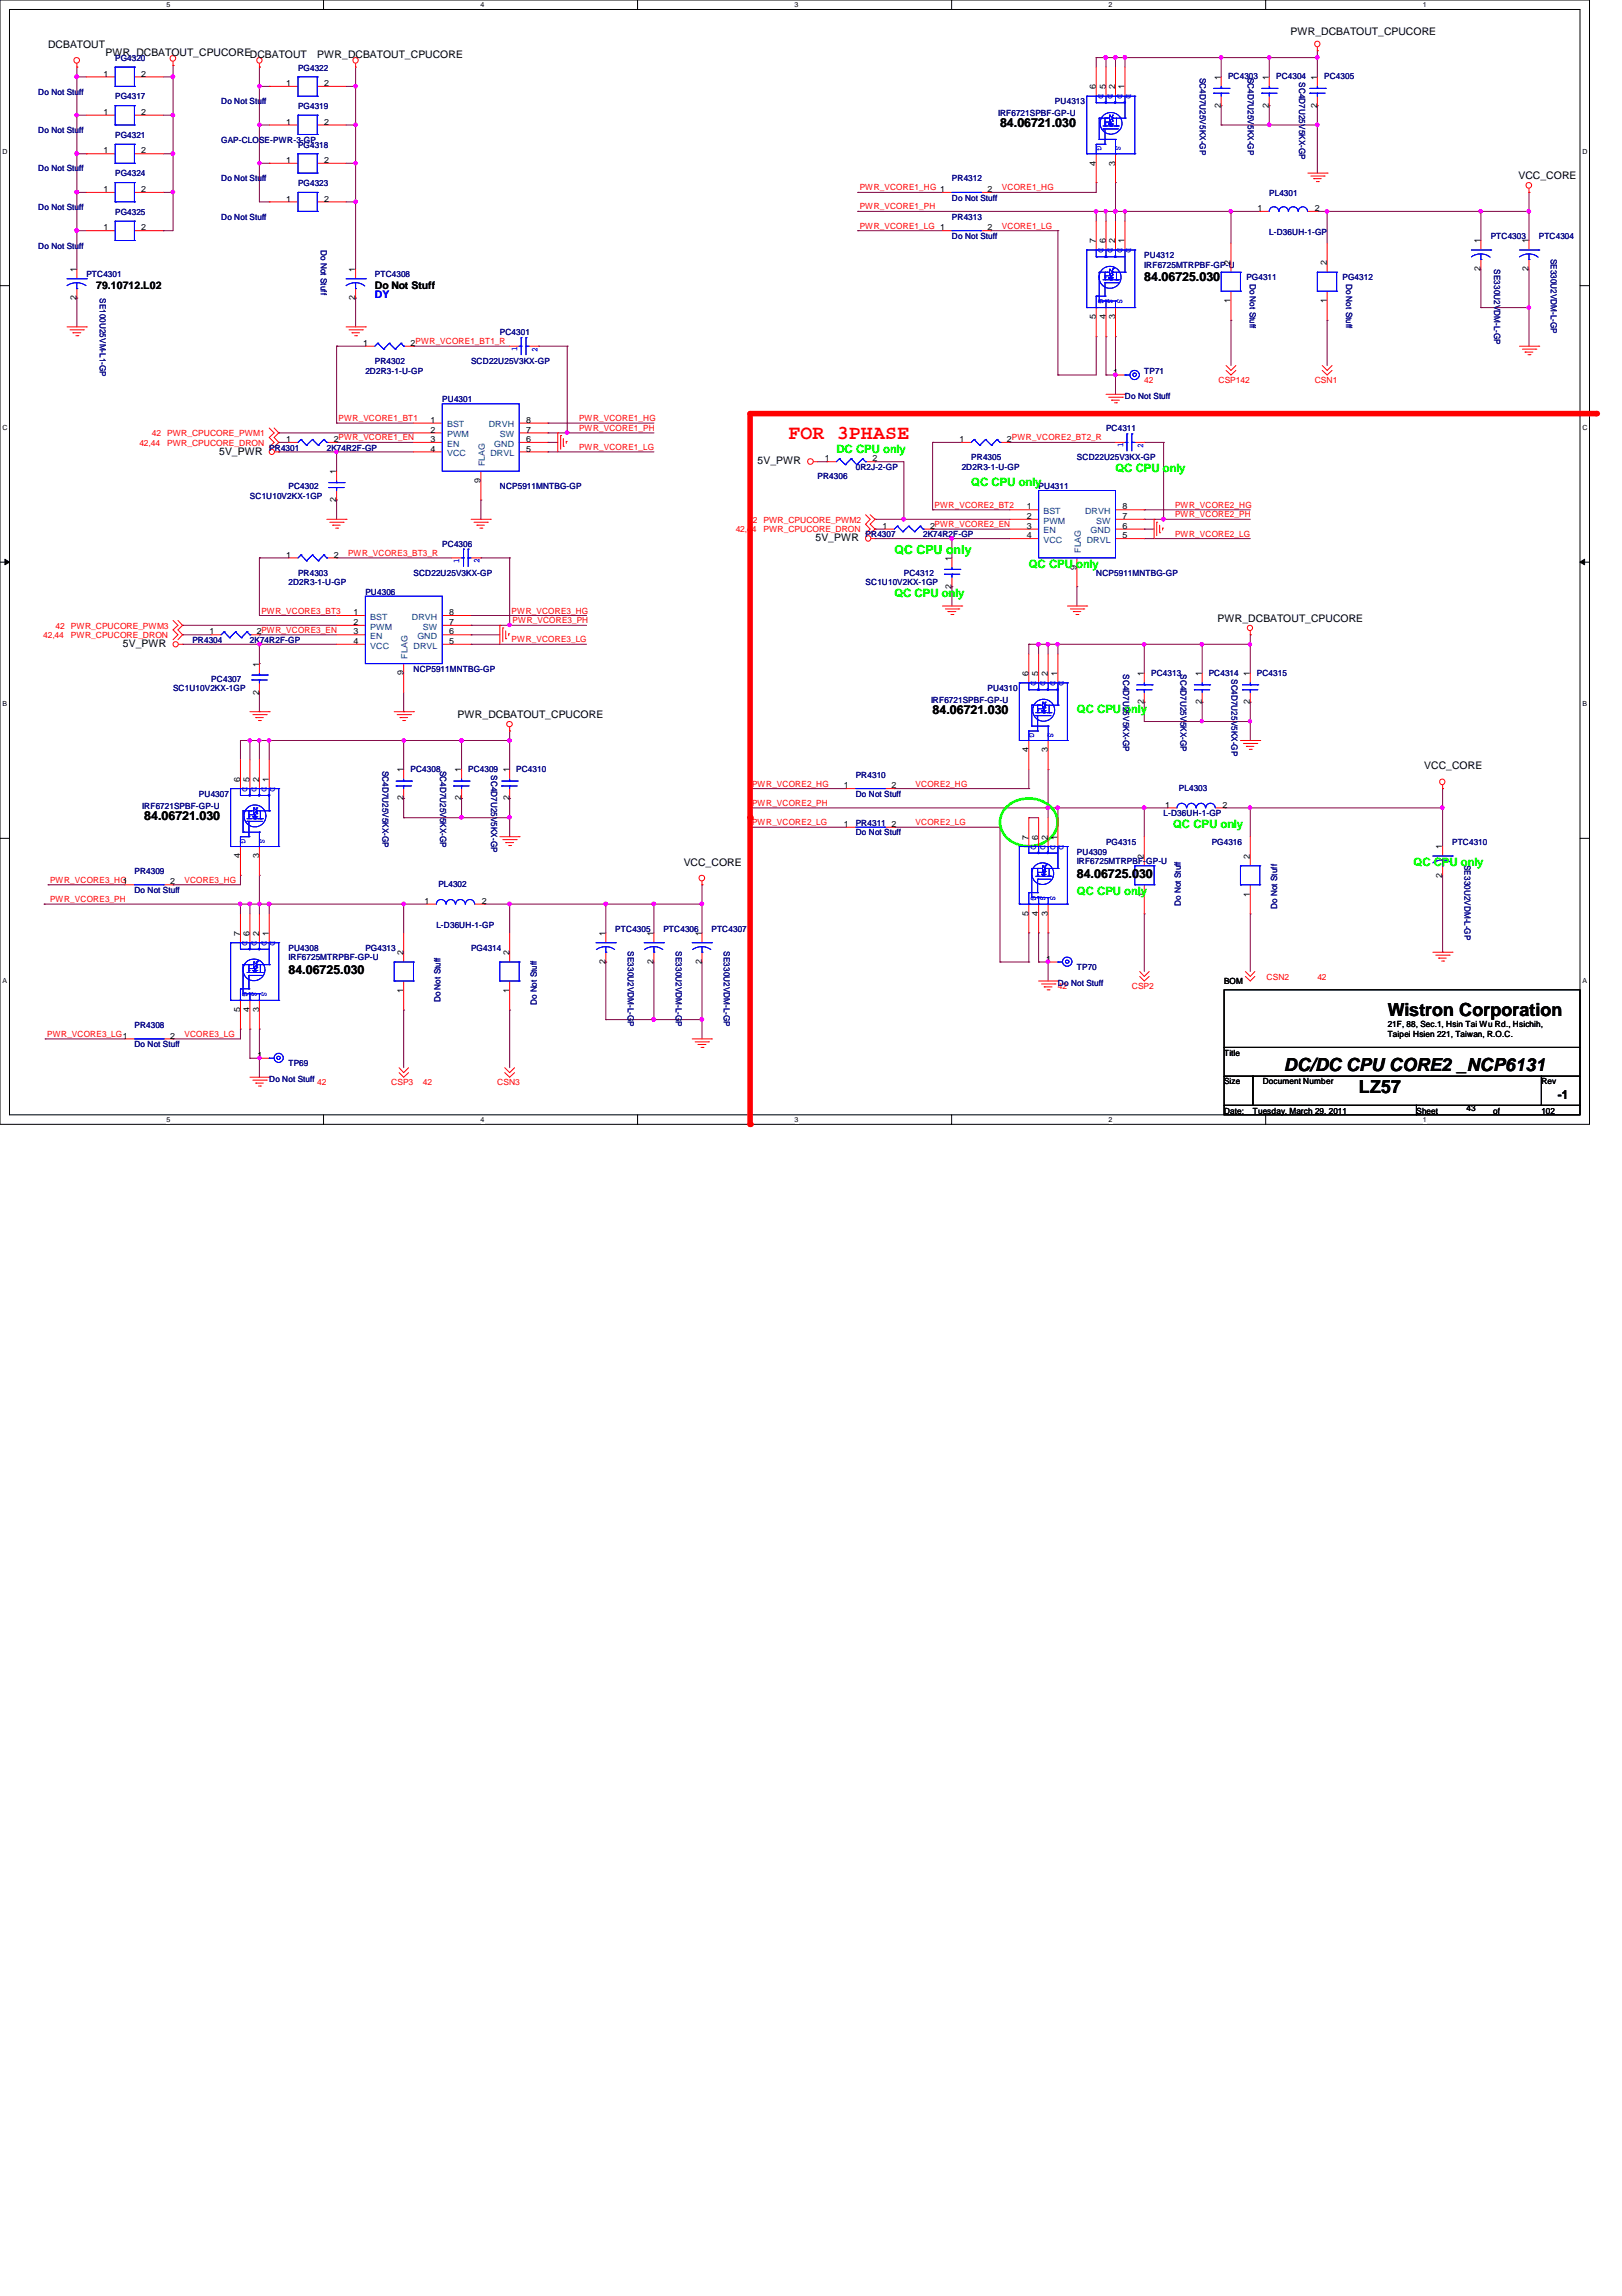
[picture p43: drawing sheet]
<svg xmlns="http://www.w3.org/2000/svg" width="210mm" height="297mm" viewBox="0 0 210 297" stroke-linecap="round" stroke-linejoin="round" font-family="sans-serif">
<defs><g id="words">
<text font-size="2.6" fill="#f00" x="102" y="56.9">FOR 3PHASE</text>
<g font-size="2.3">
<text x="179.6" y="131.4">Wistron Corporation</text>
<text x="166.2" y="138.6">DC/DC CPU CORE2 _NCP6131</text>
<text x="175.9" y="141.4">LZ57</text>
</g>
<g font-size="1.6">
<text x="129.4" y="16.4">84.06721.030</text>
<text x="148.1" y="36.4">84.06725.030</text>
<text x="120.7" y="92.4">84.06721.030</text>
<text x="18.7" y="106">84.06721.030</text>
<text x="139.4" y="113.5">84.06725.030</text>
<text x="37.3" y="126">84.06725.030</text>
<text x="201.6" y="142.2">-1</text>
</g>
<text font-size="1.6" fill="#0f0" x="115.7" y="71.7">QC CPU only</text>
<g font-size="1.5" fill="#0f0">
<text x="108.2" y="58.6">DC CPU only</text>
<text x="125.7" y="62.8">QC CPU only</text>
<text x="144.4" y="61.1">QC CPU only</text>
<text x="115.7" y="77.3">QC CPU only</text>
<text x="133.1" y="73.5">QC CPU only</text>
<text x="139.4" y="92.2">QC CPU only</text>
<text x="151.8" y="107.1">QC CPU only</text>
<text x="182.9" y="112.1">QC CPU only</text>
<text x="139.4" y="115.8">QC CPU only</text>
</g>
<g font-size="1.4">
<text x="167" y="4.6">PWR_DCBATOUT_CPUCORE</text>
<text x="6.2" y="6.2">DCBATOUT</text>
<text x="13.7" y="7.2">PWR_DCBATOUT_CPUCOREDCBATOUT</text>
<text x="41.1" y="7.5">PWR_DCBATOUT_CPUCORE</text>
<text x="196.5" y="23.1">VCC_CORE</text>
<text x="12.4" y="37.3">79.10712.L02</text>
<text x="48.5" y="37.3">Do Not Stuff</text>
<text x="28.4" y="58.8">5V_PWR</text>
<text x="98" y="60.1">5V_PWR</text>
<text x="105.5" y="70">5V_PWR</text>
<text x="15.9" y="83.7">5V_PWR</text>
<text x="157.6" y="80.5">PWR_DCBATOUT_CPUCORE</text>
<text x="59.2" y="92.9">PWR_DCBATOUT_CPUCORE</text>
<text x="184.3" y="99.5">VCC_CORE</text>
<text x="88.5" y="112">VCC_CORE</text>
</g>
<text font-size="1.4" fill="#00f" x="48.5" y="38.6">DY</text>
<g font-size="1.1">
<text x="13.4" y="9.9">1</text>
<text x="18.3" y="9.9">2</text>
<text x="37" y="11.1">1</text>
<text x="42" y="11.1">2</text>
<text x="141.8" y="11.6" transform="rotate(-90 141.8 11.6)">6</text>
<text x="143.1" y="11.6" transform="rotate(-90 143.1 11.6)">5</text>
<text x="144.3" y="11.6" transform="rotate(-90 144.3 11.6)">2</text>
<text x="145.5" y="11.6" transform="rotate(-90 145.5 11.6)">1</text>
<text x="158" y="10.3" transform="rotate(-90 158 10.3)">1</text>
<text x="164.2" y="10.3" transform="rotate(-90 164.2 10.3)">1</text>
<text x="170.4" y="10.3" transform="rotate(-90 170.4 10.3)">1</text>
<text x="13.4" y="14.9">1</text>
<text x="18.3" y="14.9">2</text>
<text x="37" y="16.1">1</text>
<text x="42" y="16.1">2</text>
<text x="158" y="14" transform="rotate(-90 158 14)">2</text>
<text x="164.2" y="14" transform="rotate(-90 164.2 14)">2</text>
<text x="170.4" y="14" transform="rotate(-90 170.4 14)">2</text>
<text x="13.4" y="19.9">1</text>
<text x="18.3" y="19.9">2</text>
<text x="37" y="21.1">1</text>
<text x="42" y="21.1">2</text>
<text x="141.8" y="21.4" transform="rotate(-90 141.8 21.4)">4</text>
<text x="144.3" y="21.4" transform="rotate(-90 144.3 21.4)">3</text>
<text x="13.4" y="29.8">1</text>
<text x="13.4" y="24.8">1</text>
<text x="18.3" y="29.8">2</text>
<text x="18.3" y="24.8">2</text>
<text x="37" y="26.1">1</text>
<text x="42" y="26.1">2</text>
<text x="127.8" y="24.8">2</text>
<text x="127.8" y="29.8">2</text>
<text x="162.7" y="27.3">1</text>
<text x="170.1" y="27.3">2</text>
<text x="9.9" y="35.2" transform="rotate(-90 9.9 35.2)">1</text>
<text x="46" y="35.2" transform="rotate(-90 46 35.2)">1</text>
<text x="141.8" y="31.5" transform="rotate(-90 141.8 31.5)">7</text>
<text x="143.1" y="31.5" transform="rotate(-90 143.1 31.5)">6</text>
<text x="144.3" y="31.5" transform="rotate(-90 144.3 31.5)">2</text>
<text x="145.5" y="31.5" transform="rotate(-90 145.5 31.5)">1</text>
<text x="159.3" y="34.3" transform="rotate(-90 159.3 34.3)">2</text>
<text x="171.7" y="34.3" transform="rotate(-90 171.7 34.3)">2</text>
<text x="191.6" y="35.1" transform="rotate(-90 191.6 35.1)">2</text>
<text x="191.6" y="31.5" transform="rotate(-90 191.6 31.5)">1</text>
<text x="197.8" y="35.1" transform="rotate(-90 197.8 35.1)">2</text>
<text x="197.8" y="31.5" transform="rotate(-90 197.8 31.5)">1</text>
<text x="9.9" y="38.9" transform="rotate(-90 9.9 38.9)">2</text>
<text x="46" y="38.9" transform="rotate(-90 46 38.9)">2</text>
<text x="141.8" y="41.3" transform="rotate(-90 141.8 41.3)">5</text>
<text x="143.1" y="41.3" transform="rotate(-90 143.1 41.3)">4</text>
<text x="144.3" y="41.3" transform="rotate(-90 144.3 41.3)">3</text>
<text x="159.3" y="39.2" transform="rotate(-90 159.3 39.2)">1</text>
<text x="171.7" y="39.2" transform="rotate(-90 171.7 39.2)">1</text>
<text x="47" y="44.7">1</text>
<text x="53.1" y="44.7">2PWR_VCORE1_BT1_R</text>
<text x="144.1" y="48.5">1</text>
<text x="37" y="57.2">1</text>
<text x="43.2" y="57.2">2PWR_VCORE1_EN</text>
<text x="55.7" y="54.7">1</text>
<text x="55.7" y="56">2</text>
<text x="55.7" y="57.2">3</text>
<text x="55.7" y="58.4">4</text>
<text x="68.1" y="58.4">5</text>
<text x="68.1" y="57.2">6</text>
<text x="68.1" y="56">7</text>
<text x="68.1" y="54.7">8</text>
<text x="106.7" y="59.7">1</text>
<text x="112.9" y="59.7">2</text>
<text x="124.2" y="57.2">1</text>
<text x="130.3" y="57.2">2PWR_VCORE2_BT2_R</text>
<text x="43.5" y="65" transform="rotate(-90 43.5 65)">2</text>
<text x="43.5" y="61.3" transform="rotate(-90 43.5 61.3)">1</text>
<text x="62.2" y="62.5" transform="rotate(-90 62.2 62.5)">9</text>
<text x="132.9" y="65.9">1</text>
<text x="145.2" y="65.9">8</text>
<text x="114.2" y="68.4">1</text>
<text x="120.4" y="68.4">2PWR_VCORE2_EN</text>
<text x="132.9" y="67.1">2</text>
<text x="132.9" y="68.4">3</text>
<text x="132.9" y="69.6">4</text>
<text x="145.2" y="69.6">5</text>
<text x="145.2" y="68.4">6</text>
<text x="145.2" y="67.1">7</text>
<text x="37" y="72.1">1</text>
<text x="43.2" y="72.1">2</text>
<text x="123.1" y="76.2" transform="rotate(-90 123.1 76.2)">2</text>
<text x="123.1" y="72.5" transform="rotate(-90 123.1 72.5)">1</text>
<text x="139.3" y="73.7" transform="rotate(-90 139.3 73.7)">9</text>
<text x="27.1" y="82.1">1</text>
<text x="33.2" y="82.1">2PWR_VCORE3_EN</text>
<text x="45.8" y="79.6">1</text>
<text x="45.8" y="80.9">2</text>
<text x="45.8" y="82.1">3</text>
<text x="45.8" y="83.3">4</text>
<text x="58.1" y="83.3">5</text>
<text x="58.1" y="82.1">6</text>
<text x="58.1" y="80.9">7</text>
<text x="58.1" y="79.6">8</text>
<text x="33.5" y="89.9" transform="rotate(-90 33.5 89.9)">2</text>
<text x="33.5" y="86.2" transform="rotate(-90 33.5 86.2)">1</text>
<text x="52.2" y="87.4" transform="rotate(-90 52.2 87.4)">9</text>
<text x="133.1" y="87.5" transform="rotate(-90 133.1 87.5)">6</text>
<text x="134.4" y="87.5" transform="rotate(-90 134.4 87.5)">5</text>
<text x="135.6" y="87.5" transform="rotate(-90 135.6 87.5)">2</text>
<text x="136.9" y="87.5" transform="rotate(-90 136.9 87.5)">1</text>
<text x="148" y="87.5" transform="rotate(-90 148 87.5)">1</text>
<text x="155.5" y="87.5" transform="rotate(-90 155.5 87.5)">1</text>
<text x="161.8" y="87.5" transform="rotate(-90 161.8 87.5)">1</text>
<text x="148" y="91.1" transform="rotate(-90 148 91.1)">2</text>
<text x="155.5" y="91.1" transform="rotate(-90 155.5 91.1)">2</text>
<text x="161.8" y="91.1" transform="rotate(-90 161.8 91.1)">2</text>
<text x="31.1" y="101.1" transform="rotate(-90 31.1 101.1)">6</text>
<text x="32.3" y="101.1" transform="rotate(-90 32.3 101.1)">5</text>
<text x="33.5" y="101.1" transform="rotate(-90 33.5 101.1)">2</text>
<text x="34.8" y="101.1" transform="rotate(-90 34.8 101.1)">1</text>
<text x="52.2" y="99.9" transform="rotate(-90 52.2 99.9)">1</text>
<text x="59.7" y="99.9" transform="rotate(-90 59.7 99.9)">1</text>
<text x="65.9" y="99.9" transform="rotate(-90 65.9 99.9)">1</text>
<text x="109.2" y="102">1</text>
<text x="115.4" y="102">2</text>
<text x="133.1" y="97.3" transform="rotate(-90 133.1 97.3)">4</text>
<text x="135.6" y="97.3" transform="rotate(-90 135.6 97.3)">3</text>
<text x="52.2" y="103.5" transform="rotate(-90 52.2 103.5)">2</text>
<text x="59.7" y="103.5" transform="rotate(-90 59.7 103.5)">2</text>
<text x="65.9" y="103.5" transform="rotate(-90 65.9 103.5)">2</text>
<text x="109.2" y="107">1</text>
<text x="115.4" y="107">2</text>
<text x="150.8" y="104.5">1</text>
<text x="158.2" y="104.5">2</text>
<text x="31.1" y="111" transform="rotate(-90 31.1 111)">4</text>
<text x="33.5" y="111" transform="rotate(-90 33.5 111)">3</text>
<text x="133.1" y="108.6" transform="rotate(-90 133.1 108.6)">7</text>
<text x="134.4" y="108.6" transform="rotate(-90 134.4 108.6)">6</text>
<text x="135.6" y="108.6" transform="rotate(-90 135.6 108.6)">2</text>
<text x="136.9" y="108.6" transform="rotate(-90 136.9 108.6)">1</text>
<text x="148" y="111.1" transform="rotate(-90 148 111.1)">2</text>
<text x="161.8" y="111.1" transform="rotate(-90 161.8 111.1)">2</text>
<text x="186.6" y="113.5" transform="rotate(-90 186.6 113.5)">2</text>
<text x="186.6" y="109.9" transform="rotate(-90 186.6 109.9)">1</text>
<text x="15.9" y="114.4">1</text>
<text x="22" y="114.4">2</text>
<text x="54.9" y="116.9">1</text>
<text x="62.4" y="116.9">2</text>
<text x="133.1" y="118.5" transform="rotate(-90 133.1 118.5)">5</text>
<text x="134.4" y="118.5" transform="rotate(-90 134.4 118.5)">4</text>
<text x="135.6" y="118.5" transform="rotate(-90 135.6 118.5)">3</text>
<text x="148" y="116" transform="rotate(-90 148 116)">1</text>
<text x="161.8" y="116" transform="rotate(-90 161.8 116)">1</text>
<text x="31.1" y="121.1" transform="rotate(-90 31.1 121.1)">7</text>
<text x="32.3" y="121.1" transform="rotate(-90 32.3 121.1)">6</text>
<text x="33.5" y="121.1" transform="rotate(-90 33.5 121.1)">2</text>
<text x="34.8" y="121.1" transform="rotate(-90 34.8 121.1)">1</text>
<text x="52.2" y="123.6" transform="rotate(-90 52.2 123.6)">2</text>
<text x="65.9" y="123.6" transform="rotate(-90 65.9 123.6)">2</text>
<text x="78.4" y="124.7" transform="rotate(-90 78.4 124.7)">2</text>
<text x="78.4" y="121.1" transform="rotate(-90 78.4 121.1)">1</text>
<text x="84.6" y="124.7" transform="rotate(-90 84.6 124.7)">2</text>
<text x="84.6" y="121.1" transform="rotate(-90 84.6 121.1)">1</text>
<text x="90.8" y="124.7" transform="rotate(-90 90.8 124.7)">2</text>
<text x="90.8" y="121.1" transform="rotate(-90 90.8 121.1)">1</text>
<text x="135.4" y="124.4">1</text>
<text x="31.1" y="130.9" transform="rotate(-90 31.1 130.9)">5</text>
<text x="32.3" y="130.9" transform="rotate(-90 32.3 130.9)">4</text>
<text x="33.5" y="130.9" transform="rotate(-90 33.5 130.9)">3</text>
<text x="52.2" y="128.4" transform="rotate(-90 52.2 128.4)">1</text>
<text x="65.9" y="128.4" transform="rotate(-90 65.9 128.4)">1</text>
<text x="158.4" y="127.3">BOM</text>
<text x="22" y="134.4">2</text>
<text x="33.3" y="136.9">1</text>
<text x="158.4" y="136.6">Title</text>
<text x="179.6" y="132.8">21F, 88, Sec.1, Hsin Tai Wu Rd., Hsichih,</text>
<text x="179.6" y="134.2">Taipei Hsien 221, Taiwan, R.O.C.</text>
<text x="158.4" y="140.3">Size</text>
<text x="163.4" y="140.3">Document Number</text>
<text x="189.8" y="143.7">43</text>
<text x="199.5" y="140.3">Rev</text>
<text x="158.4" y="144.1">Date:</text>
<text x="162.1" y="144.1">Tuesday, March 29, 2011</text>
<text x="183.3" y="144.1">Sheet</text>
<text x="193.3" y="144.1">of</text>
<text x="199.5" y="144.1">102</text>
</g>
<g font-size="1.1" fill="#000080">
<text x="14.9" y="7.9">PG4320</text>
<text x="38.6" y="9.1">PG4322</text>
<text x="155.3" y="10.1" transform="rotate(90 155.3 10.1)">SC4D7U25V5KX-GP</text>
<text x="158.9" y="10.2">PC4303</text>
<text x="161.5" y="10.1" transform="rotate(90 161.5 10.1)">SC4D7U25V5KX-GP</text>
<text x="165.1" y="10.2">PC4304</text>
<text x="168.1" y="10.7" transform="rotate(90 168.1 10.7)">SC4D7U25V5KX-GP</text>
<text x="171.4" y="10.2">PC4305</text>
<text x="5" y="17.2">Do Not Stuff</text>
<text x="5" y="12.2">Do Not Stuff</text>
<text x="14.9" y="17.9">PG4321</text>
<text x="14.9" y="12.9">PG4317</text>
<text x="28.6" y="13.5">Do Not Stuff</text>
<text x="38.6" y="14.1">PG4319</text>
<text x="129.2" y="15">IRF6721SPBF-GP-U</text>
<text x="136.5" y="13.5">PU4313</text>
<text x="5" y="22.2">Do Not Stuff</text>
<text x="14.9" y="22.8">PG4324</text>
<text x="28.6" y="23.5">Do Not Stuff</text>
<text x="28.6" y="18.5">GAP-CLOSE-PWR-3-GP</text>
<text x="38.6" y="19.1">PG4318</text>
<text x="123.2" y="23.5">PR4312</text>
<text x="5" y="27.2">Do Not Stuff</text>
<text x="14.9" y="27.8">PG4325</text>
<text x="28.6" y="28.4">Do Not Stuff</text>
<text x="38.6" y="24.1">PG4323</text>
<text x="123.2" y="26">Do Not Stuff</text>
<text x="123.2" y="28.4">PR4313</text>
<text x="164.3" y="25.3">PL4301</text>
<text x="5" y="32.2">Do Not Stuff</text>
<text x="11.2" y="35.9">PTC4301</text>
<text x="41.5" y="32.3" transform="rotate(90 41.5 32.3)">Do Not Stuff</text>
<text x="48.5" y="35.9">PTC4308</text>
<text x="123.2" y="30.9">Do Not Stuff</text>
<text x="148.1" y="33.4">PU4312</text>
<text x="148.1" y="34.6">IRF6725MTRPBF-GP-U</text>
<text x="164.3" y="30.4">L-D36UH-1-GP</text>
<text x="192.9" y="30.9">PTC4303</text>
<text x="193.4" y="34.8" transform="rotate(90 193.4 34.8)">SE330U2VDM-L-GP</text>
<text x="199.1" y="30.9">PTC4304</text>
<text x="200.7" y="33.4" transform="rotate(90 200.7 33.4)">SE330U2VDM-L-GP</text>
<text x="12.9" y="38.6" transform="rotate(90 12.9 38.6)">SE100U25VM-L1-GP</text>
<text x="161.3" y="36.3">PG4311</text>
<text x="161.8" y="36.7" transform="rotate(90 161.8 36.7)">Do Not Stuff</text>
<text x="173.7" y="36.3">PG4312</text>
<text x="174.2" y="36.7" transform="rotate(90 174.2 36.7)">Do Not Stuff</text>
<text x="48.5" y="47.1">PR4302</text>
<text x="61" y="47.1">SCD22U25V3KX-GP</text>
<text x="64.7" y="43.3">PC4301</text>
<text x="47.3" y="48.3">2D2R3-1-U-GP</text>
<text x="57.2" y="52.1">PU4301</text>
<text x="145.6" y="51.6">Do Not Stuff</text>
<text x="148.1" y="48.3">TP71</text>
<text x="34.8" y="58.3">PR4301</text>
<text x="42.3" y="58.3">2K74R2F-GP</text>
<text x="125.7" y="59.5">PR4305</text>
<text x="139.4" y="59.5">SCD22U25V3KX-GP</text>
<text x="143.1" y="55.8">PC4311</text>
<text x="32.3" y="64.5">SC1U10V2KX-1GP</text>
<text x="37.3" y="63.3">PC4302</text>
<text x="64.7" y="63.3">NCP5911MNTBG-GP</text>
<text x="105.8" y="62">PR4306</text>
<text x="110.7" y="60.8">0R2J-2-GP</text>
<text x="124.5" y="60.8">2D2R3-1-U-GP</text>
<text x="134.4" y="63.3">PU4311</text>
<text x="57.2" y="70.7">PC4306</text>
<text x="112" y="69.5">PR4307</text>
<text x="119.5" y="69.5">2K74R2F-GP</text>
<text x="37.3" y="75.7">2D2R3-1-U-GP</text>
<text x="38.6" y="74.5">PR4303</text>
<text x="47.3" y="77">PU4306</text>
<text x="53.5" y="74.5">SCD22U25V3KX-GP</text>
<text x="112" y="75.7">SC1U10V2KX-1GP</text>
<text x="117" y="74.5">PC4312</text>
<text x="141.9" y="74.5">NCP5911MNTBG-GP</text>
<text x="24.9" y="83.2">PR4304</text>
<text x="32.3" y="83.2">2K74R2F-GP</text>
<text x="22.4" y="89.4">SC1U10V2KX-1GP</text>
<text x="27.3" y="88.2">PC4307</text>
<text x="53.5" y="86.9">NCP5911MNTBG-GP</text>
<text x="127.8" y="89.4">PU4310</text>
<text x="145.3" y="87.2" transform="rotate(90 145.3 87.2)">SC4D7U25V5KX-GP</text>
<text x="149" y="87.4">PC4313</text>
<text x="152.8" y="87.2" transform="rotate(90 152.8 87.2)">SC4D7U25V5KX-GP</text>
<text x="156.4" y="87.4">PC4314</text>
<text x="159.4" y="87.8" transform="rotate(90 159.4 87.8)">SC4D7U25V5KX-GP</text>
<text x="162.6" y="87.4">PC4315</text>
<text x="120.5" y="90.9">IRF6721SPBF-GP-U</text>
<text x="49.5" y="99.7" transform="rotate(90 49.5 99.7)">SC4D7U25V5KX-GP</text>
<text x="53.1" y="99.9">PC4308</text>
<text x="57" y="99.7" transform="rotate(90 57 99.7)">SC4D7U25V5KX-GP</text>
<text x="60.6" y="99.9">PC4309</text>
<text x="63.5" y="100.3" transform="rotate(90 63.5 100.3)">SC4D7U25V5KX-GP</text>
<text x="66.8" y="99.9">PC4310</text>
<text x="110.7" y="100.6">PR4310</text>
<text x="18.4" y="104.6">IRF6721SPBF-GP-U</text>
<text x="25.7" y="103.1">PU4307</text>
<text x="110.7" y="103.1">Do Not Stuff</text>
<text x="110.7" y="106.8">PR4311</text>
<text x="150.6" y="105.6">L-D36UH-1-GP</text>
<text x="152.6" y="102.4">PL4303</text>
<text x="17.4" y="113.1">PR4309</text>
<text x="110.7" y="108.1">Do Not Stuff</text>
<text x="139.4" y="110.6">PU4309</text>
<text x="139.4" y="111.8">IRF6725MTRPBF-GP-U</text>
<text x="143.1" y="109.3">PG4315</text>
<text x="156.8" y="109.3">PG4316</text>
<text x="187.9" y="109.3">PTC4310</text>
<text x="189.5" y="111.9" transform="rotate(90 189.5 111.9)">SE330U2VDM-L-GP</text>
<text x="17.4" y="115.5">Do Not Stuff</text>
<text x="56.7" y="114.8">PL4302</text>
<text x="152.8" y="117.2" transform="rotate(-90 152.8 117.2)">Do Not Stuff</text>
<text x="165.3" y="117.6" transform="rotate(-90 165.3 117.6)">Do Not Stuff</text>
<text x="37.3" y="123">PU4308</text>
<text x="37.3" y="124.2">IRF6725MTRPBF-GP-U</text>
<text x="47.3" y="123">PG4313</text>
<text x="56.5" y="120">L-D36UH-1-GP</text>
<text x="61" y="123">PG4314</text>
<text x="79.6" y="120.5">PTC4305</text>
<text x="81.2" y="123.1" transform="rotate(90 81.2 123.1)">SE330U2VDM-L-GP</text>
<text x="85.9" y="120.5">PTC4306</text>
<text x="87.5" y="123.1" transform="rotate(90 87.5 123.1)">SE330U2VDM-L-GP</text>
<text x="92.1" y="120.5">PTC4307</text>
<text x="93.7" y="123.1" transform="rotate(90 93.7 123.1)">SE330U2VDM-L-GP</text>
<text x="139.4" y="125.5">TP70</text>
<text x="57" y="129.7" transform="rotate(-90 57 129.7)">Do Not Stuff</text>
<text x="69.5" y="130" transform="rotate(-90 69.5 130)">Do Not Stuff</text>
<text x="136.9" y="127.5">Do Not Stuff</text>
<text x="17.4" y="133">PR4308</text>
<text x="17.4" y="135.5">Do Not Stuff</text>
<text x="37.3" y="138">TP69</text>
<text x="34.8" y="140">Do Not Stuff</text>
</g>
<g font-size="1.1" fill="#00f">
<text x="142.2" y="12.2" transform="rotate(90 142.2 12.2)">D</text>
<text x="143.4" y="12.2" transform="rotate(90 143.4 12.2)">D</text>
<text x="144.6" y="12.2" transform="rotate(90 144.6 12.2)">D</text>
<text x="145.8" y="12.2" transform="rotate(90 145.8 12.2)">D</text>
<text x="141.9" y="18.9" transform="rotate(90 141.9 18.9)">G</text>
<text x="144.4" y="18.9" transform="rotate(90 144.4 18.9)">S</text>
<text x="142.2" y="32.1" transform="rotate(90 142.2 32.1)">D</text>
<text x="143.4" y="32.1" transform="rotate(90 143.4 32.1)">D</text>
<text x="144.6" y="32.1" transform="rotate(90 144.6 32.1)">D</text>
<text x="145.8" y="32.1" transform="rotate(90 145.8 32.1)">D</text>
<text x="142.2" y="38.7" transform="rotate(90 142.2 38.7)">G</text>
<text x="143.4" y="38.7" transform="rotate(90 143.4 38.7)">S</text>
<text x="144.6" y="38.7" transform="rotate(90 144.6 38.7)">S</text>
<text x="66.9" y="45.4" transform="rotate(-90 66.9 45.4)">1</text>
<text x="69.6" y="45.6" transform="rotate(-90 69.6 45.6)">2</text>
<text x="145.3" y="57.9" transform="rotate(-90 145.3 57.9)">1</text>
<text x="148" y="58" transform="rotate(-90 148 58)">2</text>
<text x="59.4" y="72.8" transform="rotate(-90 59.4 72.8)">1</text>
<text x="62.1" y="72.9" transform="rotate(-90 62.1 72.9)">2</text>
<text x="133.4" y="88.1" transform="rotate(90 133.4 88.1)">D</text>
<text x="134.7" y="88.1" transform="rotate(90 134.7 88.1)">D</text>
<text x="135.9" y="88.1" transform="rotate(90 135.9 88.1)">D</text>
<text x="137" y="88.1" transform="rotate(90 137 88.1)">D</text>
<text x="133.2" y="94.8" transform="rotate(90 133.2 94.8)">G</text>
<text x="135.7" y="94.8" transform="rotate(90 135.7 94.8)">S</text>
<text x="31.4" y="101.8" transform="rotate(90 31.4 101.8)">D</text>
<text x="32.6" y="101.8" transform="rotate(90 32.6 101.8)">D</text>
<text x="33.9" y="101.8" transform="rotate(90 33.9 101.8)">D</text>
<text x="35" y="101.8" transform="rotate(90 35 101.8)">D</text>
<text x="31.1" y="108.5" transform="rotate(90 31.1 108.5)">G</text>
<text x="33.6" y="108.5" transform="rotate(90 33.6 108.5)">S</text>
<text x="133.4" y="109.3" transform="rotate(90 133.4 109.3)">D</text>
<text x="134.7" y="109.3" transform="rotate(90 134.7 109.3)">D</text>
<text x="135.9" y="109.3" transform="rotate(90 135.9 109.3)">D</text>
<text x="137" y="109.3" transform="rotate(90 137 109.3)">D</text>
<text x="133.4" y="115.9" transform="rotate(90 133.4 115.9)">G</text>
<text x="134.7" y="115.9" transform="rotate(90 134.7 115.9)">S</text>
<text x="135.9" y="115.9" transform="rotate(90 135.9 115.9)">S</text>
<text x="31.4" y="121.7" transform="rotate(90 31.4 121.7)">D</text>
<text x="32.6" y="121.7" transform="rotate(90 32.6 121.7)">D</text>
<text x="33.9" y="121.7" transform="rotate(90 33.9 121.7)">D</text>
<text x="35" y="121.7" transform="rotate(90 35 121.7)">D</text>
<text x="31.4" y="128.3" transform="rotate(90 31.4 128.3)">G</text>
<text x="32.6" y="128.3" transform="rotate(90 32.6 128.3)">S</text>
<text x="33.9" y="128.3" transform="rotate(90 33.9 128.3)">S</text>
</g>
<g font-size="1.1" fill="#f00">
<text x="111.3" y="29.6">PWR_VCORE1_LG 1</text>
<text x="111.3" y="27.1">PWR_VCORE1_PH</text>
<text x="111.3" y="24.6">PWR_VCORE1_HG 1</text>
<text x="129.7" y="29.6">VCORE1_LG</text>
<text x="129.7" y="24.6">VCORE1_HG</text>
<text x="148.1" y="49.6">42</text>
<text x="157.7" y="49.6">CSP142</text>
<text x="170.1" y="49.6">CSN1</text>
<text x="18" y="57.7">42,44</text>
<text x="19.6" y="56.4">42</text>
<text x="21.6" y="56.4">PWR_CPUCORE_PWM1</text>
<text x="21.6" y="57.7">PWR_CPUCORE_DRON</text>
<text x="43.8" y="54.5">PWR_VCORE1_BT1</text>
<text x="74.9" y="55.8">PWR_VCORE1_PH</text>
<text x="74.9" y="58.2">PWR_VCORE1_LG</text>
<text x="74.9" y="54.5">PWR_VCORE1_HG</text>
<text x="120.9" y="65.7">PWR_VCORE2_BT2</text>
<text x="152.1" y="65.7">PWR_VCORE2_HG</text>
<text x="45" y="71.9">PWR_VCORE3_BT3_R</text>
<text x="95.2" y="68.9">42,44</text>
<text x="96.8" y="67.6">42</text>
<text x="98.8" y="67.6">PWR_CPUCORE_PWM2</text>
<text x="98.8" y="68.9">PWR_CPUCORE_DRON</text>
<text x="152.1" y="69.4">PWR_VCORE2_LG</text>
<text x="152.1" y="66.9">PWR_VCORE2_PH</text>
<text x="5.6" y="82.6">42,44</text>
<text x="7.2" y="81.3">42</text>
<text x="9.2" y="81.3">PWR_CPUCORE_PWM3</text>
<text x="9.2" y="82.6">PWR_CPUCORE_DRON</text>
<text x="33.8" y="79.4">PWR_VCORE3_BT3</text>
<text x="66.2" y="83.1">PWR_VCORE3_LG</text>
<text x="66.2" y="79.4">PWR_VCORE3_HG</text>
<text x="66.3" y="80.6">PWR_VCORE3_PH</text>
<text x="97.3" y="101.8">PWR_VCORE2_HG</text>
<text x="118.5" y="101.8">VCORE2_HG</text>
<text x="97.3" y="106.8">PWR_VCORE2_LG</text>
<text x="97.3" y="104.3">PWR_VCORE2_PH</text>
<text x="118.5" y="106.8">VCORE2_LG</text>
<text x="6.5" y="116.7">PWR_VCORE3_PH</text>
<text x="6.5" y="114.2">PWR_VCORE3_HG</text>
<text x="23.9" y="114.2">VCORE3_HG</text>
<text x="136.9" y="128">42</text>
<text x="146.5" y="128">CSP2</text>
<text x="163.9" y="126.7">CSN2</text>
<text x="170.5" y="126.7">42</text>
<text x="6.1" y="134.2">PWR_VCORE3_LG1</text>
<text x="23.9" y="134.2">VCORE3_LG</text>
<text x="41.1" y="140.4">42</text>
<text x="50.6" y="140.4">CSP3</text>
<text x="54.7" y="140.4">42</text>
<text x="64.3" y="140.4">CSN3</text>
</g>
<g font-size="1.1" fill="#004080">
<text x="57.9" y="55.3">BST</text>
<text x="57.9" y="56.6">PWM</text>
<text x="57.9" y="57.8">EN</text>
<text x="57.9" y="59">VCC</text>
<text x="63.2" y="55.3">DRVH</text>
<text x="63.5" y="59">DRVL</text>
<text x="64" y="57.8">GND</text>
<text x="64.7" y="56.6">SW</text>
<text x="62.7" y="60.3" transform="rotate(-90 62.7 60.3)">FLAG</text>
<text x="135" y="66.5">BST</text>
<text x="135" y="67.7">PWM</text>
<text x="135" y="69">EN</text>
<text x="135" y="70.2">VCC</text>
<text x="139.9" y="71.5" transform="rotate(-90 139.9 71.5)">FLAG</text>
<text x="140.4" y="66.5">DRVH</text>
<text x="140.6" y="70.2">DRVL</text>
<text x="141.1" y="69">GND</text>
<text x="141.9" y="67.7">SW</text>
<text x="47.9" y="80.2">BST</text>
<text x="47.9" y="81.4">PWM</text>
<text x="47.9" y="82.7">EN</text>
<text x="47.9" y="83.9">VCC</text>
<text x="53.3" y="80.2">DRVH</text>
<text x="53.5" y="83.9">DRVL</text>
<text x="54" y="82.7">GND</text>
<text x="54.7" y="81.4">SW</text>
<text x="52.7" y="85.2" transform="rotate(-90 52.7 85.2)">FLAG</text>
</g>
<g font-size=".9">
<text x="21.5" y=".9">5</text>
<text x="62.2" y=".9">4</text>
<text x="102.8" y=".9">3</text>
<text x="143.5" y=".9">2</text>
<text x="184.1" y=".9">1</text>
<text x=".3" y="19.9">D</text>
<text x="204.8" y="19.9">D</text>
<text x=".3" y="55.6">C</text>
<text x="204.8" y="55.6">C</text>
<text x=".3" y="91.4">B</text>
<text x="204.8" y="91.4">B</text>
<text x=".3" y="127.1">A</text>
<text x="204.8" y="127.1">A</text>
<text x="21.5" y="145.2">5</text>
<text x="62.2" y="145.2">4</text>
<text x="102.8" y="145.2">3</text>
<text x="143.5" y="145.2">2</text>
<text x="184.1" y="145.2">1</text>
</g>
</g></defs>
<path d="M0 0h205.7v145.5h-205.7zM1.2 1.2h203.3v143h-203.3z" fill="none" stroke="#000" stroke-width=".13"/>
<g fill="#fff">
<path d="M21.5 .1h.6v1h-.6z"/>
<path d="M21.5 144.4h.6v1h-.6z"/>
</g>
<path d="M41.9 0v1.2M41.9 144.2v1.3" fill="none" stroke="#000" stroke-width=".13"/>
<g fill="#fff">
<path d="M62.2 .1h.5v1h-.5z"/>
<path d="M62.2 144.4h.5v1h-.5z"/>
</g>
<path d="M82.5 0v1.2M82.5 144.2v1.3" fill="none" stroke="#000" stroke-width=".13"/>
<g fill="#fff">
<path d="M102.8 .1h.5v1h-.5z"/>
<path d="M102.8 144.4h.5v1h-.5z"/>
</g>
<path d="M123.1 0v1.2M123.1 144.2v1.3" fill="none" stroke="#000" stroke-width=".13"/>
<g fill="#fff">
<path d="M143.5 .1h.5v1h-.5z"/>
<path d="M143.5 144.4h.5v1h-.5z"/>
</g>
<path d="M163.8 0v1.2M163.8 144.2v1.3" fill="none" stroke="#000" stroke-width=".13"/>
<g fill="#fff">
<path d="M184.1 .1h.5v1h-.5z"/>
<path d="M184.1 144.4h.5v1h-.5z"/>
<path d="M.3 19.1h.7v1h-.7z"/>
<path d="M204.8 19.1h.6v1h-.6z"/>
<path d="M.3 54.8h.7v1h-.7z"/>
<path d="M204.8 54.8h.6v1h-.6z"/>
</g>
<path d="M0 37h1.2M204.5 37h1.2" fill="none" stroke="#000" stroke-width=".13"/>
<g fill="#fff">
<path d="M.3 90.6h.6v1h-.6z"/>
<path d="M204.8 90.6h.6v1h-.6z"/>
</g>
<path d="M0 72.7h1.2M.6 72.3l.6 .4-.6 .4zM204.5 72.7l.6-.4v.8zM204.5 72.7h1.2" fill="none" stroke="#000" stroke-width=".13"/>
<path d="M.6 72.3l.6 .4-.6 .4zM204.5 72.7l.6-.4v.8z" fill="#000"/>
<g fill="#fff">
<path d="M.3 126.3h.6v1h-.6z"/>
<path d="M204.8 126.3h.6v1h-.6z"/>
</g>
<path d="M0 108.5h1.2M204.5 108.5h1.2" fill="none" stroke="#000" stroke-width=".13"/>
<path d="M161.8 104.5h.1M161.8 104.5h24.9" fill="none" stroke="#800040" stroke-width=".13"/>
<path d="M186.5 104.3h.3l.1 .2-.1 .2h-.2h-.1z" fill-rule="evenodd" fill="#f0f"/>
<path d="M186.5 104.3h.3l.1 .2-.1 .2h-.2h-.1z" fill="none" stroke="#f0f" stroke-width=".13"/>
<path d="M155.6 83.4h.1M155.6 83.4h6.2" fill="none" stroke="#800040" stroke-width=".13"/>
<path d="M155.4 83.2h.3v.2v.1l-.2 .1-.1-.1z" fill-rule="evenodd" fill="#f0f"/>
<path d="M155.4 83.2h.3v.2v.1l-.2 .1-.1-.1z" fill="none" stroke="#f0f" stroke-width=".13"/>
<path d="M145.6 7.5h.1M145.6 7.5h12.4M170.5 13.7h.1M170.5 13.7v2.5M161.8 82.1h.1M161.8 93.3h.1M161.8 82.1v1.3M161.8 93.3v2.5M97.1 102h.1M97.1 102h12.4" fill="none" stroke="#800040" stroke-width=".13"/>
<path d="M157.9 7.3h.3v.1v.2l-.2 .1-.1-.1z" fill-rule="evenodd" fill="#f0f"/>
<path d="M157.9 7.3h.3v.1v.2l-.2 .1-.1-.1z" fill="none" stroke="#f0f" stroke-width=".13"/>
<path d="M145.4 7.3h.3l.1 .1-.1 .2-.1 .1-.2-.1z" fill-rule="evenodd" fill="#f0f"/>
<path d="M145.4 7.3h.3l.1 .1-.1 .2-.1 .1-.2-.1z" fill="none" stroke="#f0f" stroke-width=".13"/>
<path d="M36.1 56h.1M36.1 56h17.4M73.4 56h.1M73.4 56h11.2" fill="none" stroke="#800040" stroke-width=".13"/>
<path d="M73.2 55.8h.3l.1 .2-.1 .1-.1 .1-.2-.1z" fill-rule="evenodd" fill="#f0f"/>
<path d="M73.2 55.8h.3l.1 .2-.1 .1-.1 .1-.2-.1z" fill="none" stroke="#f0f" stroke-width=".13"/>
<path d="M53.5 44.8h.1M53.5 44.8h12.5M70.9 58.5h.1M70.9 58.5h13.7M113.2 59.7h.1M113.2 59.7h3.8v7.5M117 67.2h.1" fill="none" stroke="#800040" stroke-width=".13"/>
<path d="M116.8 67h.3l.1 .1-.1 .2-.2 .1-.1-.1z" fill-rule="evenodd" fill="#f0f"/>
<path d="M116.8 67h.3l.1 .1-.1 .2-.2 .1-.1-.1z" fill="none" stroke="#f0f" stroke-width=".13"/>
<path d="M69.7 44.8h.1M69.7 44.8h3.7M70.9 54.7h.1M70.9 54.7h13.7M105.8 59.7h1.2M107 59.7h.1M31.1 95.8h.1M31.1 95.8h1.2M33.6 95.8h.1M33.6 95.8h1.2M66 130.7h.1M66 130.7v7.4" fill="none" stroke="#800040" stroke-width=".13"/>
<path d="M33.4 95.6h.3l.1 .2-.1 .1-.1 .1-.2-.1z" fill-rule="evenodd" fill="#f0f"/>
<path d="M33.4 95.6h.3l.1 .2-.1 .1-.1 .1-.2-.1z" fill="none" stroke="#f0f" stroke-width=".13"/>
<path d="M32.3 95.8h.1M32.3 95.8h1.3" fill="none" stroke="#800040" stroke-width=".13"/>
<path d="M32.1 95.6h.4l.1 .2-.1 .1-.2 .1-.2-.1z" fill-rule="evenodd" fill="#f0f"/>
<path d="M32.1 95.6h.4l.1 .2-.1 .1-.2 .1-.2-.1z" fill="none" stroke="#f0f" stroke-width=".13"/>
<path d="M43.6 44.8h.1M43.6 44.8h3.7M159.3 41.4h.1M159.3 41.4v5.9M171.7 41.4h.1M171.7 41.4v5.9M59.7 105.8h.1M59.7 105.8h6.3" fill="none" stroke="#800040" stroke-width=".13"/>
<path d="M65.8 105.6h.3l.1 .1-.1 .2-.2 .1-.1-.1z" fill-rule="evenodd" fill="#f0f"/>
<path d="M65.8 105.6h.3l.1 .1-.1 .2-.2 .1-.1-.1z" fill="none" stroke="#f0f" stroke-width=".13"/>
<path d="M59.5 105.6h.4v.1v.2l-.2 .1-.2-.1z" fill-rule="evenodd" fill="#f0f"/>
<path d="M59.5 105.6h.4v.1v.2l-.2 .1-.2-.1z" fill="none" stroke="#f0f" stroke-width=".13"/>
<path d="M66 95.8h.1M66 95.8v3.8" fill="none" stroke="#800040" stroke-width=".13"/>
<path d="M65.8 95.6h.3l.1 .2-.1 .1-.2 .1-.1-.1z" fill-rule="evenodd" fill="#f0f"/>
<path d="M65.8 95.6h.3l.1 .2-.1 .1-.2 .1-.1-.1z" fill="none" stroke="#f0f" stroke-width=".13"/>
<path d="M52.2 95.8h.1M52.2 95.8v3.8M52.2 95.8h7.5M66 103.3h.1M66 103.3v2.5" fill="none" stroke="#800040" stroke-width=".13"/>
<path d="M59.5 95.6h.4v.2v.1l-.2 .1-.2-.1z" fill-rule="evenodd" fill="#f0f"/>
<path d="M59.5 95.6h.4v.2v.1l-.2 .1-.2-.1z" fill="none" stroke="#f0f" stroke-width=".13"/>
<path d="M52.1 95.6h.3l.1 .2-.1 .1-.2 .1-.1-.1z" fill-rule="evenodd" fill="#f0f"/>
<path d="M52.1 95.6h.3l.1 .2-.1 .1-.2 .1-.1-.1z" fill="none" stroke="#f0f" stroke-width=".13"/>
<g fill="none" stroke="#800040" stroke-width=".13">
<path d="M141.9 27.3h.1M141.9 27.3v1.3M144.4 23.6h.1M144.4 23.6v3.7M59.7 95.8h.1M59.7 95.8v3.8M33.6 117h.1M33.6 117v1.2M34.8 117h.1M34.8 117v1.2M52.2 105.8h.1M52.2 103.3h.1"/>
<path d="M52.2 117h.1M52.2 103.3v2.5M52.2 117v3.7M59.7 103.3h.1M59.7 103.3v2.5h-7.5M84.6 117h.1M84.6 117h6.2"/>
</g>
<path d="M33.4 116.8h.3l.1 .1-.1 .2-.1 .1-.2-.1z" fill-rule="evenodd" fill="#f0f"/>
<path d="M33.4 116.8h.3l.1 .1-.1 .2-.1 .1-.2-.1z" fill="none" stroke="#f0f" stroke-width=".13"/>
<path d="M32.3 117h.1M32.3 117v1.2" fill="none" stroke="#800040" stroke-width=".13"/>
<path d="M32.1 116.8h.4l.1 .1-.1 .2-.2 .1-.2-.1z" fill-rule="evenodd" fill="#f0f"/>
<path d="M32.1 116.8h.4l.1 .1-.1 .2-.2 .1-.2-.1z" fill="none" stroke="#f0f" stroke-width=".13"/>
<path d="M31.1 117h.1M31.1 117v1.2" fill="none" stroke="#800040" stroke-width=".13"/>
<path d="M30.9 116.8h.3l.1 .1-.1 .2-.1 .1-.2-.1z" fill-rule="evenodd" fill="#f0f"/>
<path d="M30.9 116.8h.3l.1 .1-.1 .2-.1 .1-.2-.1z" fill="none" stroke="#f0f" stroke-width=".13"/>
<path d="M5.7 117h.1M5.7 117h25.4M66 117h.1M66 117v3.7" fill="none" stroke="#800040" stroke-width=".13"/>
<path d="M65.8 116.8h.3l.1 .1-.1 .2-.2 .1-.1-.1z" fill-rule="evenodd" fill="#f0f"/>
<path d="M65.8 116.8h.3l.1 .1-.1 .2-.2 .1-.1-.1z" fill="none" stroke="#f0f" stroke-width=".13"/>
<path d="M62.7 117h.1M62.7 117h3.3M22.4 134.4h.1M31.1 133.1h.1M31.1 133.1v1.3h-8.7M32.3 133.1h.1M32.3 133.1v3.8M33.6 136.9h.1M33.6 136.9v2.5" fill="none" stroke="#800040" stroke-width=".13"/>
<path d="M33.4 136.7h.3l.1 .2-.1 .1-.1 .1-.2-.1z" fill-rule="evenodd" fill="#f0f"/>
<path d="M33.4 136.7h.3l.1 .2-.1 .1-.1 .1-.2-.1z" fill="none" stroke="#f0f" stroke-width=".13"/>
<path d="M158 16.2h.1M158 16.2h6.3M170.5 7.5h.1M170.5 16.2h.1M170.5 7.5v2.4M170.5 16.2v6.2M90.8 114.5h.1M90.8 114.5v2.5M32.3 136.9h.1M32.3 136.9h1.3" fill="none" stroke="#800040" stroke-width=".13"/>
<path d="M170.3 16h.3l.1 .1-.1 .2-.1 .1-.2-.1z" fill-rule="evenodd" fill="#f0f"/>
<path d="M170.3 16h.3l.1 .1-.1 .2-.1 .1-.2-.1z" fill="none" stroke="#f0f" stroke-width=".13"/>
<path d="M164.3 7.5h.1M164.3 7.5h6.2" fill="none" stroke="#800040" stroke-width=".13"/>
<path d="M170.3 7.3h.3l.1 .1-.1 .2-.1 .1-.2-.1z" fill-rule="evenodd" fill="#f0f"/>
<path d="M170.3 7.3h.3l.1 .1-.1 .2-.1 .1-.2-.1z" fill="none" stroke="#f0f" stroke-width=".13"/>
<path d="M164.1 7.3h.3l.1 .1-.1 .2-.1 .1-.2-.1z" fill-rule="evenodd" fill="#f0f"/>
<path d="M164.1 7.3h.3l.1 .1-.1 .2-.1 .1-.2-.1z" fill="none" stroke="#f0f" stroke-width=".13"/>
<path d="M170.5 27.3h.1M170.5 27.3h1.2M191.6 27.3h.1M197.9 24.9h.1M197.9 24.9v2.4h-6.3M22.4 114.5h.1M22.4 114.5h8.7" fill="none" stroke="#800040" stroke-width=".13"/>
<path d="M197.7 27.2h.3l.1 .1-.1 .2-.2 .1-.1-.1z" fill-rule="evenodd" fill="#f0f"/>
<path d="M197.7 27.2h.3l.1 .1-.1 .2-.2 .1-.1-.1z" fill="none" stroke="#f0f" stroke-width=".13"/>
<path d="M191.4 27.2h.4l.1 .1-.1 .2-.2 .1-.2-.1z" fill-rule="evenodd" fill="#f0f"/>
<path d="M191.4 27.2h.4l.1 .1-.1 .2-.2 .1-.2-.1z" fill="none" stroke="#f0f" stroke-width=".13"/>
<g fill="none" stroke="#800040" stroke-width=".13">
<path d="M158 7.5h.1M158 7.5v2.4M158 7.5h6.3M164.3 7.5h.1M164.3 7.5v2.4M111 29.8h.1M111 29.8h11M128.2 29.8h.1M128.2 29.8h8.7M171.7 27.3h.1M171.7 27.3v4.2M43.6 44.8h.1"/>
<path d="M43.6 54.7h.1M43.6 44.8v9.9M43.6 54.7h9.9M52.2 117h.1M52.2 117h3M5.8 134.4h.1M5.8 134.4h10.4M52.2 130.7h.1M52.2 130.7v7.4"/>
</g>
<path d="M52.1 116.8h.3l.1 .1-.1 .2-.2 .1-.1-.1z" fill-rule="evenodd" fill="#f0f"/>
<path d="M52.1 116.8h.3l.1 .1-.1 .2-.2 .1-.1-.1z" fill="none" stroke="#f0f" stroke-width=".13"/>
<path d="M158 13.7h.1M158 13.7v2.5M164.3 13.7h.1M164.3 13.7v2.5M117 67.2h.1M117 67.2h13.7M148.1 69.7h.1M148.1 69.7h13.7M150.6 67.2h.1M150.6 67.2h11.2" fill="none" stroke="#800040" stroke-width=".13"/>
<path d="M150.4 67h.3l.1 .1-.1 .2-.2 .1-.1-.1z" fill-rule="evenodd" fill="#f0f"/>
<path d="M150.4 67h.3l.1 .1-.1 .2-.2 .1-.1-.1z" fill="none" stroke="#f0f" stroke-width=".13"/>
<g fill="none" stroke="#800040" stroke-width=".13">
<path d="M36.1 57.2h.1M36.1 57.2h1.2M70.9 56h.1M70.9 57.2h.1M70.9 57.2h1.3M73.4 44.8h.1M73.4 44.8v11.2h-2.5M120.7 57.2h.1M120.7 57.2h3.8M120.7 57.2v8.8M130.7 57.2h.1M130.7 57.2h13.7"/>
<path d="M148.1 57.2h.1M148.1 57.2h2.5M150.6 57.2h.1M150.6 57.2v10h-2.5M113.2 68.5h.1M113.2 67.2h.1M113.2 67.2h3.8M113.2 68.5h1.3M120.7 66h.1M120.7 68.5h.1M120.7 66h10M120.7 68.5h10"/>
<path d="M148.1 66h.1M148.1 67.2h.1M148.1 68.5h.1M148.1 66h13.7M148.1 68.5h1.3M31.1 95.8h.1M31.1 95.8v2.5M32.3 95.8h.1M32.3 95.8v2.5M33.6 95.8h.1M33.6 95.8v2.5M34.8 95.8h.1"/>
<path d="M34.8 95.8v2.5M59.7 95.8h.1M59.7 95.8h6.3M66 117h.1M66 117h12.4M78.4 117h.1M78.4 117v3.7M115.7 107h.1M115.7 107h13.7M78.4 124.5h.1M78.4 124.5v7.4M84.6 131.9h.1"/>
<path d="M84.6 131.9h6.2M90.8 131.9h.1M90.8 131.9v2.5"/>
</g>
<path d="M59.5 95.6h.4v.2v.1l-.2 .1-.2-.1z" fill-rule="evenodd" fill="#f0f"/>
<path d="M59.5 95.6h.4v.2v.1l-.2 .1-.2-.1z" fill="none" stroke="#f0f" stroke-width=".13"/>
<path d="M111 27.3h.1M111 27.3h30.9" fill="none" stroke="#800040" stroke-width=".13"/>
<path d="M141.7 27.2h.3l.1 .1-.1 .2-.2 .1-.1-.1z" fill-rule="evenodd" fill="#f0f"/>
<path d="M141.7 27.2h.3l.1 .1-.1 .2-.2 .1-.1-.1z" fill="none" stroke="#f0f" stroke-width=".13"/>
<g fill="none" stroke="#800040" stroke-width=".13">
<path d="M128.2 24.9h.1M128.2 24.9h13.7M159.3 27.3h3.7M163 27.3h.1M36.1 58.5h.1M36.1 58.5h7.5M43.6 57.2h.1M43.6 57.2h9.9M123.2 75.9h.1M123.2 69.7h.1M123.2 69.7v2.5M123.2 75.9v2.5"/>
<path d="M66 94.6h.1M66 94.6v1.2M6.2 114.5h.1M6.2 114.5h10M31.1 113.2h.1M31.1 113.2v1.3M33.6 113.2h.1M33.6 113.2v3.8M66 105.8h.1M66 105.8v2.4M97.1 107h.1M97.1 107h12.4"/>
</g>
<path d="M159.1 27.2h.3l.1 .1-.1 .2-.1 .1-.2-.1z" fill-rule="evenodd" fill="#f0f"/>
<path d="M159.1 27.2h.3l.1 .1-.1 .2-.1 .1-.2-.1z" fill="none" stroke="#f0f" stroke-width=".13"/>
<path d="M34.8 117h.1M34.8 117h17.4" fill="none" stroke="#800040" stroke-width=".13"/>
<path d="M34.6 116.8h.4l.1 .1-.1 .2-.2 .1-.2-.1z" fill-rule="evenodd" fill="#f0f"/>
<path d="M34.6 116.8h.4l.1 .1-.1 .2-.2 .1-.2-.1z" fill="none" stroke="#f0f" stroke-width=".13"/>
<path d="M144.4 27.3h.1M144.4 27.3h1.2" fill="none" stroke="#800040" stroke-width=".13"/>
<path d="M145.4 27.2h.3l.1 .1-.1 .2-.1 .1-.2-.1z" fill-rule="evenodd" fill="#f0f"/>
<path d="M145.4 27.2h.3l.1 .1-.1 .2-.1 .1-.2-.1z" fill="none" stroke="#f0f" stroke-width=".13"/>
<path d="M144.2 27.2h.3l.1 .1-.1 .2-.2 .1-.1-.1z" fill-rule="evenodd" fill="#f0f"/>
<path d="M144.2 27.2h.3l.1 .1-.1 .2-.2 .1-.1-.1z" fill="none" stroke="#f0f" stroke-width=".13"/>
<path d="M141.9 23.6h.1M141.9 23.6v1.3M143.1 27.3h.1M143.1 27.3h1.3M144.4 27.3h.1M144.4 27.3v1.3" fill="none" stroke="#800040" stroke-width=".13"/>
<path d="M144.2 27.2h.3l.1 .1-.1 .2-.2 .1-.1-.1z" fill-rule="evenodd" fill="#f0f"/>
<path d="M144.2 27.2h.3l.1 .1-.1 .2-.2 .1-.1-.1z" fill="none" stroke="#f0f" stroke-width=".13"/>
<path d="M144.4 7.5h.1M144.4 7.5h1.2" fill="none" stroke="#800040" stroke-width=".13"/>
<path d="M145.4 7.3h.3l.1 .1-.1 .2-.1 .1-.2-.1z" fill-rule="evenodd" fill="#f0f"/>
<path d="M145.4 7.3h.3l.1 .1-.1 .2-.1 .1-.2-.1z" fill="none" stroke="#f0f" stroke-width=".13"/>
<path d="M144.2 7.3h.3l.1 .1-.1 .2-.2 .1-.1-.1z" fill-rule="evenodd" fill="#f0f"/>
<path d="M144.2 7.3h.3l.1 .1-.1 .2-.2 .1-.1-.1z" fill="none" stroke="#f0f" stroke-width=".13"/>
<path d="M141.9 7.5h.1M141.9 7.5h1.2" fill="none" stroke="#800040" stroke-width=".13"/>
<path d="M142.9 7.3h.3l.1 .1-.1 .2-.1 .1-.2-.1z" fill-rule="evenodd" fill="#f0f"/>
<path d="M142.9 7.3h.3l.1 .1-.1 .2-.1 .1-.2-.1z" fill="none" stroke="#f0f" stroke-width=".13"/>
<path d="M143.1 7.5h.1M143.1 7.5h1.3M141.9 43.6h.1M141.9 43.6v4.9" fill="none" stroke="#800040" stroke-width=".13"/>
<path d="M142.9 7.3h.3l.1 .1-.1 .2-.1 .1-.2-.1z" fill-rule="evenodd" fill="#f0f"/>
<path d="M142.9 7.3h.3l.1 .1-.1 .2-.1 .1-.2-.1z" fill="none" stroke="#f0f" stroke-width=".13"/>
<path d="M143.1 48.5h.1M143.1 43.6h.1M143.1 48.5h1.3M143.1 43.6v4.9M144.4 48.5h.1M144.4 43.6h.1M144.4 43.6v7.4" fill="none" stroke="#800040" stroke-width=".13"/>
<path d="M144.2 48.3h.3l.1 .2-.1 .1-.2 .1-.1-.1z" fill-rule="evenodd" fill="#f0f"/>
<path d="M144.2 48.3h.3l.1 .2-.1 .1-.2 .1-.1-.1z" fill="none" stroke="#f0f" stroke-width=".13"/>
<path d="M141.9 7.5h.1M141.9 7.5v1.2M143.1 7.5h.1M143.1 7.5v1.2M144.4 7.5h.1M144.4 7.5v1.2M145.6 7.5h.1M145.6 7.5v1.2M145.6 27.3h.1M145.6 27.3h13.7M34.8 95.8h17.4M52.2 95.8h.1" fill="none" stroke="#800040" stroke-width=".13"/>
<path d="M34.6 95.6h.4l.1 .2-.1 .1-.2 .1-.2-.1z" fill-rule="evenodd" fill="#f0f"/>
<path d="M34.6 95.6h.4l.1 .2-.1 .1-.2 .1-.2-.1z" fill="none" stroke="#f0f" stroke-width=".13"/>
<path d="M43.6 58.5h.1M43.6 58.5h9.9" fill="none" stroke="#800040" stroke-width=".13"/>
<path d="M43.4 58.3h.3v.2v.1l-.2 .1-.1-.1z" fill-rule="evenodd" fill="#f0f"/>
<path d="M43.4 58.3h.3v.2v.1l-.2 .1-.1-.1z" fill="none" stroke="#f0f" stroke-width=".13"/>
<path d="M136.9 83.4h.1M136.9 83.4h11.2" fill="none" stroke="#800040" stroke-width=".13"/>
<path d="M136.7 83.2h.3l.1 .2-.1 .1-.1 .1-.2-.1z" fill-rule="evenodd" fill="#f0f"/>
<path d="M136.7 83.2h.3l.1 .2-.1 .1-.1 .1-.2-.1z" fill="none" stroke="#f0f" stroke-width=".13"/>
<path d="M164.3 16.2h.1M164.3 16.2h6.2M159.3 27.3h.1M159.3 27.3v4.2M197.9 39.8h.1M197.9 39.8v5M33.6 133.1h.1M33.6 133.1v3.8" fill="none" stroke="#800040" stroke-width=".13"/>
<path d="M164.1 16h.3l.1 .1-.1 .2-.1 .1-.2-.1z" fill-rule="evenodd" fill="#f0f"/>
<path d="M164.1 16h.3l.1 .1-.1 .2-.1 .1-.2-.1z" fill="none" stroke="#f0f" stroke-width=".13"/>
<path d="M113.2 69.7h.1M113.2 69.7h10M23.6 80.9h.1M23.6 80.9h20M61 83.4h.1M61 83.4h14.9M66 80.9h.1M66 80.9h9.9M129.4 107v17.5M129.4 124.5h.1" fill="none" stroke="#800040" stroke-width=".13"/>
<path d="M65.8 80.7h.3l.1 .2-.1 .1-.2 .1-.1-.1z" fill-rule="evenodd" fill="#f0f"/>
<path d="M65.8 80.7h.3l.1 .2-.1 .1-.2 .1-.1-.1z" fill="none" stroke="#f0f" stroke-width=".13"/>
<g fill="none" stroke="#800040" stroke-width=".13">
<path d="M33.6 72.2h.1M33.6 79.6h.1M33.6 72.2h3.7M33.6 79.6h10M33.6 72.2v7.4M43.6 72.2h.1M43.6 72.2h14.9M61 79.6h.1M61 79.6h14.9M62.2 72.2h.1M62.2 72.2h3.8M66 72.2h.1"/>
<path d="M66 72.2v8.7h-5M33.6 83.4h.1M33.6 83.4h10M52.2 92.1h.1M52.2 89.6v2.5M61 80.9h.1M61 82.1h.1M61 82.1h3.7"/>
</g>
<path d="M33.4 83.2h.3l.1 .2-.1 .1-.1 .1-.2-.1z" fill-rule="evenodd" fill="#f0f"/>
<path d="M33.4 83.2h.3l.1 .2-.1 .1-.1 .1-.2-.1z" fill="none" stroke="#f0f" stroke-width=".13"/>
<path d="M143.1 27.3h.1M143.1 27.3v1.3M33.6 92.1h.1M33.6 85.9h.1M33.6 83.4v2.5M33.6 89.6v2.5M31.1 117h.1M31.1 117h3.7M32.3 117h.1M33.6 117h.1" fill="none" stroke="#800040" stroke-width=".13"/>
<path d="M142.9 27.2h.3l.1 .1-.1 .2-.1 .1-.2-.1z" fill-rule="evenodd" fill="#f0f"/>
<path d="M142.9 27.2h.3l.1 .1-.1 .2-.1 .1-.2-.1z" fill="none" stroke="#f0f" stroke-width=".13"/>
<path d="M9.9 38.6h.1M9.9 38.6v3.7M141.9 27.3h.1M141.9 27.3h1.2M123.2 69.7h.1M123.2 69.7h7.5M133.1 99.6v2.4M115.7 102h.1M115.7 102h17.4M133.1 102h.1" fill="none" stroke="#800040" stroke-width=".13"/>
<path d="M123 69.5h.3l.1 .1-.1 .2-.2 .1-.1-.1z" fill-rule="evenodd" fill="#f0f"/>
<path d="M123 69.5h.3l.1 .1-.1 .2-.2 .1-.1-.1z" fill="none" stroke="#f0f" stroke-width=".13"/>
<g fill="none" stroke="#800040" stroke-width=".13">
<path d="M170.5 6.6h.1M170.5 6.6v.9M111 24.9h.1M111 24.9h11M136.9 29.8h.1M136.9 29.8v18.7M145.6 27.3h.1M145.6 27.3v1.3M43.6 58.5h.1M43.6 58.5v2.5M136.9 48.5h.1M136.9 48.5h5"/>
<path d="M43.6 64.7h.1M43.6 64.7v2.5M62.2 64.7h.1M62.2 64.7v2.5M23.6 82.1h.1M23.6 83.4h.1M23.6 82.1h3.7M23.6 83.4h10M33.6 82.1h.1M33.6 82.1h10M135.6 99.6h.1M135.6 83.4h.1"/>
<path d="M135.6 83.4h1.3M135.6 99.6v4.9M161.8 118.2h.1M161.8 118.2v7.5M129.4 124.5h3.7M133.1 124.5h.1"/>
</g>
<path d="M136.7 83.2h.3l.1 .2-.1 .1-.1 .1-.2-.1z" fill-rule="evenodd" fill="#f0f"/>
<path d="M136.7 83.2h.3l.1 .2-.1 .1-.1 .1-.2-.1z" fill="none" stroke="#f0f" stroke-width=".13"/>
<path d="M135.4 83.2h.4v.2v.1l-.2 .1-.2-.1z" fill-rule="evenodd" fill="#f0f"/>
<path d="M135.4 83.2h.4v.2v.1l-.2 .1-.2-.1z" fill="none" stroke="#f0f" stroke-width=".13"/>
<path d="M155.6 93.3h.1M155.6 93.3h6.2" fill="none" stroke="#800040" stroke-width=".13"/>
<path d="M161.6 93.1h.3l.1 .2-.1 .1-.1 .1-.2-.1z" fill-rule="evenodd" fill="#f0f"/>
<path d="M161.6 93.1h.3l.1 .2-.1 .1-.1 .1-.2-.1z" fill="none" stroke="#f0f" stroke-width=".13"/>
<path d="M155.4 93.1h.3v.2v.1l-.2 .1-.1-.1z" fill-rule="evenodd" fill="#f0f"/>
<path d="M155.4 93.1h.3v.2v.1l-.2 .1-.1-.1z" fill="none" stroke="#f0f" stroke-width=".13"/>
<path d="M161.8 83.4h.1M161.8 83.4v3.7" fill="none" stroke="#800040" stroke-width=".13"/>
<path d="M161.6 83.2h.3l.1 .2-.1 .1-.1 .1-.2-.1z" fill-rule="evenodd" fill="#f0f"/>
<path d="M161.6 83.2h.3l.1 .2-.1 .1-.1 .1-.2-.1z" fill="none" stroke="#f0f" stroke-width=".13"/>
<path d="M148.1 83.4h.1M148.1 83.4v3.7M148.1 83.4h7.5M161.8 90.8h.1M161.8 90.8v2.5" fill="none" stroke="#800040" stroke-width=".13"/>
<path d="M155.4 83.2h.3v.2v.1l-.2 .1-.1-.1z" fill-rule="evenodd" fill="#f0f"/>
<path d="M155.4 83.2h.3v.2v.1l-.2 .1-.1-.1z" fill="none" stroke="#f0f" stroke-width=".13"/>
<path d="M147.9 83.2h.3l.1 .2-.1 .1-.2 .1-.1-.1z" fill-rule="evenodd" fill="#f0f"/>
<path d="M147.9 83.2h.3l.1 .2-.1 .1-.2 .1-.1-.1z" fill="none" stroke="#f0f" stroke-width=".13"/>
<path d="M148.1 93.3h.1M148.1 90.8h.1M148.1 90.8v2.5M155.6 83.4h.1M155.6 90.8h.1M155.6 83.4v3.7M155.6 90.8v2.5h-7.5M148.1 104.5h.1M148.1 104.5v3.7M161.8 104.5h.1M161.8 104.5v3.7" fill="none" stroke="#800040" stroke-width=".13"/>
<path d="M161.6 104.3h.3l.1 .2-.1 .2h-.1h-.2z" fill-rule="evenodd" fill="#f0f"/>
<path d="M161.6 104.3h.3l.1 .2-.1 .2h-.1h-.2z" fill="none" stroke="#f0f" stroke-width=".13"/>
<path d="M133.1 83.4h.1M133.1 83.4h1.3" fill="none" stroke="#800040" stroke-width=".13"/>
<path d="M134.2 83.2h.3l.1 .2-.1 .1-.1 .1-.2-.1z" fill-rule="evenodd" fill="#f0f"/>
<path d="M134.2 83.2h.3l.1 .2-.1 .1-.1 .1-.2-.1z" fill="none" stroke="#f0f" stroke-width=".13"/>
<path d="M134.4 83.4h.1M134.4 83.4h1.2M158.5 104.5h.1M158.5 104.5h3.3M133.1 120.7h.1M133.1 120.7v3.8" fill="none" stroke="#800040" stroke-width=".13"/>
<path d="M134.2 83.2h.3l.1 .2-.1 .1-.1 .1-.2-.1z" fill-rule="evenodd" fill="#f0f"/>
<path d="M134.2 83.2h.3l.1 .2-.1 .1-.1 .1-.2-.1z" fill="none" stroke="#f0f" stroke-width=".13"/>
<path d="M134.4 124.5h.1M134.4 120.7h.1M134.4 124.5h1.2M134.4 120.7v3.8M135.6 124.5h.1M135.6 120.7h.1M135.6 120.7v6.2" fill="none" stroke="#800040" stroke-width=".13"/>
<path d="M135.4 124.3h.4v.1v.2h-.2h-.2z" fill-rule="evenodd" fill="#f0f"/>
<path d="M135.4 124.3h.4v.1v.2h-.2h-.2z" fill="none" stroke="#f0f" stroke-width=".13"/>
<path d="M148.1 118.2h.1M148.1 104.5h.1M148.1 118.2v7.5M148.1 104.5h3M186.7 102h.1M186.7 102v2.5" fill="none" stroke="#800040" stroke-width=".13"/>
<path d="M147.9 104.3h.3l.1 .2-.1 .2h-.2h-.1z" fill-rule="evenodd" fill="#f0f"/>
<path d="M147.9 104.3h.3l.1 .2-.1 .2h-.2h-.1z" fill="none" stroke="#f0f" stroke-width=".13"/>
<path d="M22.4 14.9h.1M22.4 14.9v5M133.1 83.4h.1M133.1 83.4v1.2M134.4 83.4h.1M134.4 83.4v1.2M135.6 83.4h.1M135.6 83.4v1.2M136.9 83.4h.1M136.9 83.4v1.2" fill="none" stroke="#800040" stroke-width=".13"/>
<path d="M22.2 19.7h.3l.1 .2-.1 .1-.1 .1-.2-.1z" fill-rule="evenodd" fill="#f0f"/>
<path d="M22.2 19.7h.3l.1 .2-.1 .1-.1 .1-.2-.1z" fill="none" stroke="#f0f" stroke-width=".13"/>
<path d="M22.2 14.7h.3l.1 .2-.1 .1-.1 .1-.2-.1z" fill-rule="evenodd" fill="#f0f"/>
<path d="M22.2 14.7h.3l.1 .2-.1 .1-.1 .1-.2-.1z" fill="none" stroke="#f0f" stroke-width=".13"/>
<path d="M9.9 14.9h.1M9.9 14.9v5h1.3M11.2 19.9h.1M21.1 19.9h1.3M22.4 19.9h.1" fill="none" stroke="#800040" stroke-width=".13"/>
<path d="M9.8 14.7h.3l.1 .2-.1 .1-.2 .1-.1-.1z" fill-rule="evenodd" fill="#f0f"/>
<path d="M9.8 14.7h.3l.1 .2-.1 .1-.2 .1-.1-.1z" fill="none" stroke="#f0f" stroke-width=".13"/>
<path d="M9.9 19.9v5M9.9 24.9h.1" fill="none" stroke="#800040" stroke-width=".13"/>
<path d="M9.8 19.7h.3l.1 .2-.1 .1-.2 .1-.1-.1z" fill-rule="evenodd" fill="#f0f"/>
<path d="M9.8 19.7h.3l.1 .2-.1 .1-.2 .1-.1-.1z" fill="none" stroke="#f0f" stroke-width=".13"/>
<path d="M9.8 24.7h.3l.1 .1-.1 .2-.2 .1-.1-.1z" fill-rule="evenodd" fill="#f0f"/>
<path d="M9.8 24.7h.3l.1 .1-.1 .2-.2 .1-.1-.1z" fill="none" stroke="#f0f" stroke-width=".13"/>
<path d="M46 16.2h.1M46 16.2v4.9" fill="none" stroke="#800040" stroke-width=".13"/>
<path d="M45.9 16h.3v.1v.2l-.2 .1-.1-.1z" fill-rule="evenodd" fill="#f0f"/>
<path d="M45.9 16h.3v.1v.2l-.2 .1-.1-.1z" fill="none" stroke="#f0f" stroke-width=".13"/>
<path d="M33.6 8.7h.1M33.6 8.7v2.5h1.2M34.8 11.2h.1M44.8 11.2h1.2M46 11.2h.1M46 8.7v2.5M33.6 21.1h1.2M34.8 21.1h.1M44.8 21.1h1.2M46 21.1h.1" fill="none" stroke="#800040" stroke-width=".13"/>
<path d="M45.9 11h.3v.1v.2l-.2 .1-.1-.1z" fill-rule="evenodd" fill="#f0f"/>
<path d="M45.9 11h.3v.1v.2l-.2 .1-.1-.1z" fill="none" stroke="#f0f" stroke-width=".13"/>
<path d="M44.8 26.1h1.2M46 26.1h.1M46 21.1h.1M46 21.1v5" fill="none" stroke="#800040" stroke-width=".13"/>
<path d="M45.9 21h.3v.1v.2h-.2h-.1z" fill-rule="evenodd" fill="#f0f"/>
<path d="M45.9 21h.3v.1v.2h-.2h-.1z" fill="none" stroke="#f0f" stroke-width=".13"/>
<path d="M33.6 21.1h.1M33.6 21.1v5h1.2M34.8 26.1h.1M46 38.6h.1M46 26.1h.1M46 26.1v8.7M46 38.6v3.7" fill="none" stroke="#800040" stroke-width=".13"/>
<path d="M45.9 25.9h.3v.2v.2h-.2h-.1z" fill-rule="evenodd" fill="#f0f"/>
<path d="M45.9 25.9h.3v.2v.2h-.2h-.1z" fill="none" stroke="#f0f" stroke-width=".13"/>
<path d="M9.9 29.8h.1M9.9 24.9h.1M9.9 29.8h1.3M9.9 24.9h1.3" fill="none" stroke="#800040" stroke-width=".13"/>
<path d="M9.8 24.7h.3l.1 .1-.1 .2-.2 .1-.1-.1z" fill-rule="evenodd" fill="#f0f"/>
<path d="M9.8 24.7h.3l.1 .1-.1 .2-.2 .1-.1-.1z" fill="none" stroke="#f0f" stroke-width=".13"/>
<path d="M9.9 29.8h.1M9.9 29.8v5" fill="none" stroke="#800040" stroke-width=".13"/>
<path d="M9.8 29.6h.3l.1 .2-.1 .2-.2 .1-.1-.1z" fill-rule="evenodd" fill="#f0f"/>
<path d="M9.8 29.6h.3l.1 .2-.1 .2-.2 .1-.1-.1z" fill="none" stroke="#f0f" stroke-width=".13"/>
<path d="M22.4 19.9v9.9M21.1 24.9h.1M21.1 24.9h1.3M22.4 24.9h.1" fill="none" stroke="#800040" stroke-width=".13"/>
<path d="M22.2 24.7h.3l.1 .1-.1 .2-.1 .1-.2-.1z" fill-rule="evenodd" fill="#f0f"/>
<path d="M22.2 24.7h.3l.1 .1-.1 .2-.1 .1-.2-.1z" fill="none" stroke="#f0f" stroke-width=".13"/>
<path d="M9.9 24.9h.1M9.9 24.9v4.9M21.1 29.8h.1M21.1 29.8h1.3" fill="none" stroke="#800040" stroke-width=".13"/>
<path d="M9.8 24.7h.3l.1 .1-.1 .2-.2 .1-.1-.1z" fill-rule="evenodd" fill="#f0f"/>
<path d="M9.8 24.7h.3l.1 .1-.1 .2-.2 .1-.1-.1z" fill="none" stroke="#f0f" stroke-width=".13"/>
<path d="M136.9 104.5h.1M136.9 104.5h11.2" fill="none" stroke="#800040" stroke-width=".13"/>
<path d="M136.7 104.3h.3l.1 .2-.1 .2h-.1h-.2z" fill-rule="evenodd" fill="#f0f"/>
<path d="M136.7 104.3h.3l.1 .2-.1 .2h-.1h-.2z" fill="none" stroke="#f0f" stroke-width=".13"/>
<path d="M97.1 104.5h.1M97.1 104.5h39.8M135.6 104.5h.1M136.9 104.5h.1M136.9 104.5v1.3" fill="none" stroke="#800040" stroke-width=".13"/>
<path d="M135.4 104.3h.4v.2v.2h-.2h-.2z" fill-rule="evenodd" fill="#f0f"/>
<path d="M135.4 104.3h.4v.2v.2h-.2h-.2z" fill="none" stroke="#f0f" stroke-width=".13"/>
<path d="M171.7 27.3h.1M171.7 27.3h19.9M191.6 27.3h.1M191.6 27.3v3.8M135.6 104.5h.1M135.6 104.5v1.3" fill="none" stroke="#800040" stroke-width=".13"/>
<path d="M171.6 27.2h.3l.1 .1-.1 .2-.2 .1-.1-.1z" fill-rule="evenodd" fill="#f0f"/>
<path d="M171.6 27.2h.3l.1 .1-.1 .2-.2 .1-.1-.1z" fill="none" stroke="#f0f" stroke-width=".13"/>
<path d="M191.6 39.8h.1M191.6 34.8v5M191.6 39.8h6.3M197.9 39.8h.1M197.9 27.3h.1M197.9 27.3v3.8M197.9 34.8v5" fill="none" stroke="#800040" stroke-width=".13"/>
<path d="M197.7 39.6h.3l.1 .2-.1 .1-.2 .1-.1-.1z" fill-rule="evenodd" fill="#f0f"/>
<path d="M197.7 39.6h.3l.1 .2-.1 .1-.2 .1-.1-.1z" fill="none" stroke="#f0f" stroke-width=".13"/>
<path d="M84.6 117h.1M84.6 117v3.7" fill="none" stroke="#800040" stroke-width=".13"/>
<path d="M84.4 116.8h.4v.1v.2l-.2 .1-.2-.1z" fill-rule="evenodd" fill="#f0f"/>
<path d="M84.4 116.8h.4v.1v.2l-.2 .1-.2-.1z" fill="none" stroke="#f0f" stroke-width=".13"/>
<path d="M78.4 117h.1M78.4 117h6.2" fill="none" stroke="#800040" stroke-width=".13"/>
<path d="M78.2 116.8h.3l.1 .1-.1 .2-.1 .1-.2-.1z" fill-rule="evenodd" fill="#f0f"/>
<path d="M78.2 116.8h.3l.1 .1-.1 .2-.1 .1-.2-.1z" fill="none" stroke="#f0f" stroke-width=".13"/>
<path d="M84.6 131.9h.1M84.6 124.5v7.4" fill="none" stroke="#800040" stroke-width=".13"/>
<path d="M84.4 131.7h.4v.2v.1l-.2 .1-.2-.1z" fill-rule="evenodd" fill="#f0f"/>
<path d="M84.4 131.7h.4v.2v.1l-.2 .1-.2-.1z" fill="none" stroke="#f0f" stroke-width=".13"/>
<path d="M90.8 117h.1M90.8 117v3.7M78.4 131.9h.1M78.4 131.9h6.2" fill="none" stroke="#800040" stroke-width=".13"/>
<path d="M90.7 116.8h.3l.1 .1-.1 .2-.2 .1-.1-.1z" fill-rule="evenodd" fill="#f0f"/>
<path d="M90.7 116.8h.3l.1 .1-.1 .2-.2 .1-.1-.1z" fill="none" stroke="#f0f" stroke-width=".13"/>
<path d="M90.8 131.9h.1M90.8 124.5v7.4" fill="none" stroke="#800040" stroke-width=".13"/>
<path d="M90.7 131.7h.3l.1 .2-.1 .1-.2 .1-.1-.1z" fill-rule="evenodd" fill="#f0f"/>
<path d="M90.7 131.7h.3l.1 .2-.1 .1-.2 .1-.1-.1z" fill="none" stroke="#f0f" stroke-width=".13"/>
<g fill="none" stroke="#800040" stroke-width=".13">
<path d="M9.9 9.9h.1M9.9 8.7h.1M9.9 9.9h1.3M9.9 8.7v1.2M21.1 9.9h1.3M21.1 14.9h1.3M22.4 9.9h.1M22.4 8.5h.1M22.4 14.9h.1M22.4 8.5v6.4M186.7 104.5h.1M186.7 104.5v5"/>
<path d="M186.7 113.2v10M186.7 123.2h.1"/>
</g>
<path d="M22.2 9.8h.3l.1 .1-.1 .2-.1 .1-.2-.1z" fill-rule="evenodd" fill="#f0f"/>
<path d="M22.2 9.8h.3l.1 .1-.1 .2-.1 .1-.2-.1z" fill="none" stroke="#f0f" stroke-width=".13"/>
<path d="M9.9 14.9h.1M9.9 9.9h.1M9.9 14.9h1.3M9.9 9.9v5" fill="none" stroke="#800040" stroke-width=".13"/>
<path d="M9.8 9.8h.3l.1 .1-.1 .2-.2 .1-.1-.1z" fill-rule="evenodd" fill="#f0f"/>
<path d="M9.8 9.8h.3l.1 .1-.1 .2-.2 .1-.1-.1z" fill="none" stroke="#f0f" stroke-width=".13"/>
<path d="M33.6 16.2h.1M33.6 11.2v5M44.8 16.2h1.2M46 16.2h.1M46 11.2h.1M46 11.2v5" fill="none" stroke="#800040" stroke-width=".13"/>
<path d="M33.4 11h.3l.1 .1-.1 .2-.1 .1-.2-.1z" fill-rule="evenodd" fill="#f0f"/>
<path d="M33.4 11h.3l.1 .1-.1 .2-.1 .1-.2-.1z" fill="none" stroke="#f0f" stroke-width=".13"/>
<path d="M33.4 16h.3l.1 .1-.1 .2-.1 .1-.2-.1z" fill-rule="evenodd" fill="#f0f"/>
<path d="M33.4 16h.3l.1 .1-.1 .2-.1 .1-.2-.1z" fill="none" stroke="#f0f" stroke-width=".13"/>
<path d="M33.6 16.2h.1M33.6 16.2h1.2M33.6 16.2v4.9M33.6 21.1h.1" fill="none" stroke="#800040" stroke-width=".13"/>
<path d="M33.4 21h.3l.1 .1-.1 .2h-.1h-.2z" fill-rule="evenodd" fill="#f0f"/>
<path d="M33.4 21h.3l.1 .1-.1 .2h-.1h-.2z" fill="none" stroke="#f0f" stroke-width=".13"/>
<path d="M139.4 75.9h.1M139.4 75.9v2.5M133.1 105.8h.1M133.1 105.8h1.3" fill="none" stroke="#800040" stroke-width=".13"/>
<g fill="none" stroke="#f00" stroke-width=".13">
<path d="M9.9 8.7h.1M9.9 8.2v.5M22.4 8.5h.1M22.4 8v.5M33.6 8.7h.1M33.6 8.2v.5M46 8.7h.1M46 8.2v.5M170.5 6.6h.1M170.5 6.1v.5M169.2 22.4h2.5M169.6 22.8h1.8"/>
<path d="M170 23.1h.1M170 23.1h1M170.3 23.5h.3M170.6 23.5h.1M171.4 22.8h.1M171.7 22.4h.1M197.9 24.9h.1M197.9 24.4v.5M8.7 42.3h2.5M9.1 42.7h1.7M9.4 43.1h.1M9.4 43.1h1.1"/>
<path d="M9.8 43.4h.3M10.1 43.4h.1M10.8 42.7h.1M11.2 42.3h.1M34.8 55.4l.7 .6-.7 .6 .7 .6-.7 .7M35.5 55.4l.6 .6-.6 .6 .6 .6-.6 .7M35.6 58.5h.5M44.8 42.3h2.5M45.2 42.7h1.7M45.6 43.1h.1M45.6 43.1h.9M45.9 43.4h.2"/>
<path d="M46.1 43.4h.1M46.9 42.7h.1M47.3 42.3h.1M72.2 56h.1M72.2 56v2.5M72.6 56.3h.1M72.6 56.3v1.8M72.9 57.7h.1M72.9 56.7v1M73.3 57.1h.1M73.3 57.1v.3M105.3 59.7h.5"/>
<path d="M143.1 51h2.5M143.5 51.4h1.7M143.8 51.8h.1M143.8 51.8h1.1M144.2 52.1h.3M144.5 52.1h.1M145.2 51.4h.1M145.6 51h.1M158.7 47.9l.6 .6 .6-.6M158.7 47.3l.6 .6 .6-.6M171.1 47.9l.6 .6 .7-.6M171.1 47.3l.6 .6 .7-.6"/>
<path d="M196.6 44.8h2.5M197 45.2h1.8M197.4 45.6h.1M197.4 45.6h1M197.7 45.9h.3M198 45.9h.1M198.8 45.2h.1M199.1 44.8h.1M42.3 67.2h2.5M42.7 67.6h1.7M43.1 67.9h.1M43.1 67.9h.9"/>
<path d="M43.4 68.3h.3M43.7 68.3h.1M44.4 67.6h.1M44.8 67.2h.1M61 67.2h2.5M61.3 67.6h1.8M61.7 67.9h.1M61.7 67.9h1M62.1 68.3h.3M62.4 68.3h.1M63.1 67.6h.1M63.5 67.2h.1"/>
<path d="M112 66.6l.6 .6-.6 .6 .6 .7-.6 .5M112.6 66.6l.6 .6-.6 .6 .6 .7-.6 .5M112.7 69.7h.5M122 78.4h2.5M122.3 78.8h1.8M122.7 79.1h.1M122.7 79.1h1M123.1 79.5h.2M123.3 79.5h.1M124.1 78.8h.1M124.5 78.4h.1M138.1 78.4h2.5"/>
<path d="M138.5 78.8h1.8M138.9 79.1h.1M138.9 79.1h1M139.2 79.5h.3M139.5 79.5h.1M140.3 78.8h.1M140.6 78.4h.1M149.4 67.2h.1M149.4 67.2v2.5M149.7 67.6h.1M149.7 67.6v1.7M150.1 68.9h.1"/>
<path d="M150.1 67.9v1M150.5 68.3h.1M150.5 68.3v.3M22.4 80.3l.6 .6-.6 .6 .6 .6-.6 .7M23 80.3l.6 .6-.6 .6 .6 .6-.6 .7M23.1 83.4h.5M32.3 92.1h2.5M32.7 92.5h1.8M33.1 92.8h.1M33.1 92.8h1M33.4 93.2h.3M33.7 93.2h.1"/>
<path d="M34.5 92.5h.1M34.8 92.1h.1M51 92.1h2.5M51.4 92.5h1.7M51.8 92.8h.1M51.8 92.8h.9M52.1 93.2h.3M52.4 93.2h.1M53.1 92.5h.1M53.5 92.1h.1M64.7 80.9h.1M64.7 80.9v2.5"/>
<path d="M65.1 81.2h.1M65.1 81.2v1.8M65.4 82.6h.1M65.4 81.6v1M65.8 82h.1M65.8 82v.3M66 94.6h.1M66 94.1v.5M160.5 95.8h2.5M160.9 96.2h1.7M161.3 96.6h.1M161.3 96.6h1"/>
<path d="M161.7 96.9h.2M161.8 82.1h.1M161.8 81.6v.5M161.9 96.9h.1M162.6 96.2h.1M163 95.8h.1M64.7 108.2h2.5M65.1 108.6h1.7M65.4 109h.1M65.4 109h1.1M65.8 109.4h.3M66.1 109.4h.1"/>
<path d="M66.8 108.6h.1M67.2 108.2h.1M90.8 114.5h.1M90.8 114v.5M186.7 102h.1M186.7 101.6v.4M32.3 139.4h2.5M32.7 139.7h1.8M34.5 139.7h.1M34.8 139.4h.1M51.6 138.8l.6 .6 .7-.6M51.6 138.1l.6 .7 .7-.7"/>
<path d="M65.3 138.8l.7 .6 .6-.6M65.3 138.1l.7 .7 .6-.7M89.6 134.4h2.5M90 134.8h1.7M90.3 135.1h.1M90.3 135.1h1.1M90.7 135.5h.3M91 135.5h.1M91.7 134.8h.1M92.1 134.4h.1M134.4 126.9h2.5M134.8 127.3h1.7"/>
<path d="M135.1 127.7h.1M135.1 127.7h1M135.5 128.1h.3M135.8 128.1h.1M136.5 127.3h.1M136.9 126.9h.1M147.5 126.3l.6 .6 .6-.6M147.5 125.7l.6 .6 .6-.6M161.2 126.3l.6 .6 .6-.6M161.2 125.7l.6 .6 .6-.6M185.4 123.2h2.5M185.8 123.6h1.7"/>
<path d="M186.2 124h.1M186.2 124h1M186.6 124.3h.2M186.8 124.3h.1M187.5 123.6h.1M187.9 123.2h.1M33.1 140.1h.1M33.1 140.1h1M33.4 140.5h.3M33.7 140.5h.1"/>
<circle cx="9.9" cy="7.8" r=".37"/>
<circle cx="22.4" cy="7.6" r=".37"/>
<circle cx="33.6" cy="7.8" r=".35"/>
<circle cx="46" cy="7.8" r=".35"/>
<circle cx="170.5" cy="5.7" r=".35"/>
<circle cx="197.8" cy="24" r=".37"/>
<circle cx="35.2" cy="58.5" r=".34"/>
<circle cx="104.9" cy="59.7" r=".37"/>
<circle cx="112.3" cy="69.7" r=".35"/>
<circle cx="22.7" cy="83.3" r=".34"/>
<circle cx="65.9" cy="93.7" r=".36"/>
<circle cx="161.8" cy="81.2" r=".34"/>
<circle cx="90.8" cy="113.6" r=".37"/>
<circle cx="186.6" cy="101.1" r=".35"/>
</g>
<path d="M158.4 128.1h46.1v7.4h-46.1zM158.4 135.5h46.1v3.7h-46.1zM158.4 139.2h3.7v3.8h-3.7zM162.1 139.2h37.4v3.8h-37.4zM199.5 139.2h5v3.8h-5zM158.4 143h24.9v1.2h-24.9zM183.3 143h21.2v1.2h-21.2z" fill="none" stroke="#000" stroke-width=".13"/>
<path d="M97.1 53.5h109.5" fill="none" stroke="#f00" stroke-width=".72"/>
<circle cx="206.6" cy="53.5" r=".36" fill="#f00"/>
<path d="M97.1 53.5v52.3" fill="none" stroke="#f00" stroke-width=".72"/>
<circle cx="97.1" cy="105.8" r=".36" fill="#f00"/>
<path d="M97.1 105.8v39.7" fill="none" stroke="#f00" stroke-width=".72"/>
<circle cx="97.1" cy="145.5" r=".36" fill="#f00"/>
<path d="M130.5 104.2a4.1 4.1 0 0 1 6.1 1 2.94 2.94 0 0 1-2 4 4 4 0 0 1-4.9-1.6 2.74 2.74 0 0 1 .8-3.4z" fill="none" stroke="#0f0" stroke-width=".34"/>
<path d="M133.1 84.6v3.7M133.1 95.8v3.8M134.4 84.6v3.7M135.6 84.6v3.7M135.6 95.8v3.8M136.9 84.6v3.7M66 120.7v3.8M66 126.9v3.8M84.6 120.7v1.3M84.6 123.2v1.3" fill="none" stroke="#f00" stroke-width=".13"/>
<g fill="none" stroke="#00f" stroke-width=".13">
<path d="M133.1 89.2h.1M133.1 88.3h.1M133.1 94.6h.1M133.1 95.8h.1M133.1 89.2h3.8M133.1 88.3v.9M133.1 94.6v1.2M133.1 94.6h1.2M133.5 91.2h.1M133.5 93.9h.1M133.5 91.2h1.4M133.5 91.2v2.7"/>
<path d="M133.5 93.9h2.1M134 92.6h.1M134 92.2h.5M134 92.6h2M134.3 91.2h.1M134.3 91.9h.1M134.3 92.2h.1M134.3 91.7h.1M134.3 94.6h.1M134.3 91.2v1M134.3 92.6v2M134.3 91.7h.7"/>
<path d="M134.5 91.2h.1M134.5 92.2h.1M134.8 91.9h.1M134.8 92.2h.5M134.8 91.9h.5M134.8 91.9l.2 .3M134.9 91.6h.1M134.9 90.8h.1M134.9 91.9h.1M134.9 90.8v.8M134.9 90.8l.4 .4M135 92.2h.1"/>
<path d="M135 91.8h.1M135 91.7h.1M135 91.7v.2M135.3 90.8h.1M135.3 91.6h.1M135.3 91.2h.1M135.3 92.2h.1M135.3 91.9h.1M135.3 90.8v.8M135.3 91.2l-.4 .4M135.3 91.2h1.6M135.3 91.9l-.3 .3"/>
<path d="M135.5 92.2h.1M135.5 92.2h.5M135.6 93.9h.1M135.8 92.2h.1M135.8 91.2v1M136 92.2h.1M136.9 91.2h.1M64.7 126.9h.1M64.7 124.5h.1M64.7 126.9h2.5M64.7 124.5v2.4M64.7 124.5h2.5"/>
<path d="M67.2 124.5h.1M67.2 126.9h.1M67.2 124.5v2.4M83.4 122h2.5M84.6 123.2h.1M84.6 122.5a1.86 1.86 0 0 1 1.2 .4M84.6 122.5a1.98 1.98 0 0 0-1.2 .4M84.6 122.5v.7M85.9 122h.1"/>
<circle cx="135.1" cy="91.9" r="1.43"/>
</g>
<path d="M134.3 89.1h.1v.2h-.1z" fill-rule="evenodd" fill="#00f"/>
<path d="M134.3 89.1h.1v.2h-.1z" fill="none" stroke="#00f" stroke-width=".13"/>
<path d="M135.5 89.1h.2v.2h-.2z" fill-rule="evenodd" fill="#00f"/>
<g fill="none" stroke="#00f" stroke-width=".13">
<path d="M131.9 88.3h.1M131.9 95.8h.1M131.9 88.3h6.2M131.9 88.3v7.5M131.9 95.8h6.2M134.4 89.2h.1M134.4 88.3v.9M135.5 89.1h.2v.2h-.2zM135.6 88.3h.1M135.6 88.3v.9M136.9 91.2h.1M136.9 88.3v2.9"/>
<path d="M138.1 88.3h.1M138.1 95.8h.1M138.1 88.3v7.5"/>
</g>
<path d="M136.8 89.1h.1v.2h-.1z" fill-rule="evenodd" fill="#00f"/>
<g fill="none" stroke="#00f" stroke-width=".13">
<path d="M133.1 89.2h.1M133.1 88.3h.1M133.1 94.6h.1M133.1 95.8h.1M133.1 89.2h3.8M133.1 88.3v.9M133.1 94.6v1.2M133.1 94.6h1.2M133.5 91.2h.1M133.5 93.9h.1M133.5 91.2h1.4M133.5 91.2v2.7"/>
<path d="M133.5 93.9h2.1M134 92.6h.1M134 92.2h.5M134 92.6h2M134.3 91.2h.1M134.3 91.9h.1M134.3 92.2h.1M134.3 91.7h.1M134.3 94.6h.1M134.3 91.2v1M134.3 92.6v2M134.3 91.7h.7"/>
<path d="M134.5 91.2h.1M134.5 92.2h.1M134.8 91.9h.1M134.8 92.2h.5M134.8 91.9h.5M134.8 91.9l.2 .3M134.9 91.6h.1M134.9 90.8h.1M134.9 91.9h.1M134.9 90.8v.8M134.9 90.8l.4 .4M135 92.2h.1"/>
<path d="M135 91.8h.1M135 91.7h.1M135 91.7v.2M135.3 90.8h.1M135.3 91.6h.1M135.3 91.2h.1M135.3 92.2h.1M135.3 91.9h.1M135.3 90.8v.8M135.3 91.2l-.4 .4M135.3 91.2h1.6M135.3 91.9l-.3 .3"/>
<path d="M135.5 92.2h.1M135.5 92.2h.5M135.6 95.8h.1M135.6 93.9h.1M135.6 93.9v1.9M135.8 92.2h.1M135.8 91.2v1M136 92.2h.1M136.8 89.1h.1v.2h-.1zM136.9 91.2h.1"/>
<circle cx="135.1" cy="91.9" r="1.43"/>
</g>
<path d="M134.3 89.1h.1v.2h-.1z" fill-rule="evenodd" fill="#00f"/>
<path d="M134.3 89.1h.1v.2h-.1z" fill="none" stroke="#00f" stroke-width=".13"/>
<path d="M135.5 89.1h.2v.2h-.2z" fill-rule="evenodd" fill="#00f"/>
<g fill="none" stroke="#00f" stroke-width=".13">
<path d="M131.9 88.3h.1M131.9 95.8h.1M131.9 88.3h6.2M131.9 88.3v7.5M131.9 95.8h6.2M134.4 89.2h.1M134.4 88.3v.9M135.5 89.1h.2v.2h-.2zM135.6 88.3h.1M135.6 88.3v.9M136.9 91.2h.1M136.9 88.3v2.9"/>
<path d="M138.1 88.3h.1M138.1 95.8h.1M138.1 88.3v7.5"/>
</g>
<path d="M136.8 89.1h.1v.2h-.1z" fill-rule="evenodd" fill="#00f"/>
<g fill="none" stroke="#00f" stroke-width=".13">
<path d="M141.9 13.3h.1M141.9 12.4h.1M141.9 18.7h.1M141.9 19.9h.1M141.9 13.3h3.7M141.9 12.4v.9M141.9 18.7v1.2M141.9 18.7h1.1M142.2 15.3h.1M142.2 18h.1M142.2 15.3h1.4M142.2 15.3v2.7"/>
<path d="M142.2 18h2.2M142.7 16.7h.1M142.7 16.3h.6M142.7 16.7h2M143 15.3h.1M143 16h.1M143 16.3h.1M143 15.8h.1M143 18.7h.1M143 15.3v1M143 16.7v2M143 15.8h.7"/>
<path d="M143.3 15.3h.1M143.3 16.3h.1M143.5 16h.1M143.5 16.3h.5M143.5 16h.5M143.5 16l.2 .3M143.6 15.7h.1M143.6 14.9h.1M143.6 16h.1M143.6 14.9v.8M143.6 14.9l.4 .4M143.7 16.3h.1"/>
<path d="M143.7 15.9h.1M143.7 15.8h.1M143.7 15.8v.2M144 14.9h.1M144 15.7h.1M144 15.3h.1M144 16.3h.1M144 16h.1M144 14.9v.8M144 15.3l-.4 .4M144 15.3h1.6M144 16l-.3 .3"/>
<path d="M144.2 16.3h.1M144.2 16.3h.5M144.4 18h.1M144.5 16.3h.1M144.5 15.3v1M144.7 16.3h.1M145.6 15.3h.1M135.6 95.8h.1M135.6 93.9v1.9M136.8 89.1h.1v.2h-.1z"/>
<circle cx="143.8" cy="16" r="1.42"/>
</g>
<path d="M141.9 8.7v3.7M141.9 19.9v3.7M143.1 8.7v3.7M144.4 8.7v3.7M144.4 19.9v3.7M145.6 8.7v3.7" fill="none" stroke="#f00" stroke-width=".13"/>
<path d="M143 13.2h.2v.1h-.2z" fill-rule="evenodd" fill="#00f"/>
<path d="M143 13.2h.2v.1h-.2z" fill="none" stroke="#00f" stroke-width=".13"/>
<path d="M144.3 13.2h.1v.1h-.1z" fill-rule="evenodd" fill="#00f"/>
<g fill="none" stroke="#00f" stroke-width=".13">
<path d="M140.6 12.4h.1M140.6 19.9h.1M140.6 12.4h6.3M140.6 12.4v7.5M140.6 19.9h6.3M143.1 13.3h.1M143.1 12.4v.9M144.3 13.2h.1v.1h-.1zM144.4 12.4h.1M144.4 12.4v.9M145.6 15.3h.1M145.6 12.4v2.9"/>
<path d="M146.9 12.4h.1M146.9 19.9h.1M146.9 12.4v7.5"/>
</g>
<path d="M145.5 13.2h.1v.1h-.1z" fill-rule="evenodd" fill="#00f"/>
<g fill="none" stroke="#00f" stroke-width=".13">
<path d="M141.9 13.3h.1M141.9 12.4h.1M141.9 18.7h.1M141.9 19.9h.1M141.9 13.3h3.7M141.9 12.4v.9M141.9 18.7v1.2M141.9 18.7h1.1M142.2 15.3h.1M142.2 18h.1M142.2 15.3h1.4M142.2 15.3v2.7"/>
<path d="M142.2 18h2.2M142.7 16.7h.1M142.7 16.3h.6M142.7 16.7h2M143 15.3h.1M143 16h.1M143 16.3h.1M143 15.8h.1M143 18.7h.1M143 15.3v1M143 16.7v2M143 15.8h.7"/>
<path d="M143.3 15.3h.1M143.3 16.3h.1M143.5 16h.1M143.5 16.3h.5M143.5 16h.5M143.5 16l.2 .3M143.6 15.7h.1M143.6 14.9h.1M143.6 16h.1M143.6 14.9v.8M143.6 14.9l.4 .4M143.7 16.3h.1"/>
<path d="M143.7 15.9h.1M143.7 15.8h.1M143.7 15.8v.2M144 14.9h.1M144 15.7h.1M144 15.3h.1M144 16.3h.1M144 16h.1M144 14.9v.8M144 15.3l-.4 .4M144 15.3h1.6M144 16l-.3 .3"/>
<path d="M144.2 16.3h.1M144.2 16.3h.5M144.4 19.9h.1M144.4 18h.1M144.4 18v1.9M144.5 16.3h.1M144.5 15.3v1M144.7 16.3h.1M145.5 13.2h.1v.1h-.1zM145.6 15.3h.1"/>
<circle cx="143.8" cy="16" r="1.42"/>
</g>
<path d="M143 13.2h.2v.1h-.2z" fill-rule="evenodd" fill="#00f"/>
<path d="M143 13.2h.2v.1h-.2z" fill="none" stroke="#00f" stroke-width=".13"/>
<path d="M144.3 13.2h.1v.1h-.1z" fill-rule="evenodd" fill="#00f"/>
<g fill="none" stroke="#00f" stroke-width=".13">
<path d="M140.6 12.4h.1M140.6 19.9h.1M140.6 12.4h6.3M140.6 12.4v7.5M140.6 19.9h6.3M143.1 13.3h.1M143.1 12.4v.9M144.3 13.2h.1v.1h-.1zM144.4 12.4h.1M144.4 12.4v.9M145.6 15.3h.1M145.6 12.4v2.9"/>
<path d="M146.9 12.4h.1M146.9 19.9h.1M146.9 12.4v7.5"/>
</g>
<path d="M145.5 13.2h.1v.1h-.1z" fill-rule="evenodd" fill="#00f"/>
<g fill="none" stroke="#00f" stroke-width=".13">
<path d="M14.9 18.7h.1M14.9 18.7v2.4M14.9 18.7h2.5M17.4 18.7h.1M17.4 18.7v2.4M38.6 19.9h.1M38.6 14.9h.1M38.6 17.4h.1M38.6 9.9h.1M38.6 12.4h.1M38.6 9.9v2.5M38.6 14.9v2.5"/>
<path d="M38.6 19.9v2.5M38.6 19.9h2.5M38.6 14.9h2.5M38.6 17.4h2.5M38.6 9.9h2.5M38.6 12.4h2.5M41.1 19.9h.1M41.1 14.9h.1M41.1 17.4h.1M41.1 9.9h.1M41.1 12.4h.1M41.1 9.9v2.5"/>
<path d="M41.1 14.9v2.5M41.1 19.9v2.5M144.4 19.9h.1M144.4 18v1.9M145.5 13.2h.1v.1h-.1zM157.1 12.1h.1M157.1 11.4h1.9M157.1 12.1h1.9M158 11.4h.1M158 12.1h.1M158 11.2v.2M158 12.1v.3"/>
<path d="M159 11.4h.1M163.3 12.1h.1M163.3 11.4h2M163.3 12.1h2M164.3 11.4h.1M164.3 12.1h.1M164.3 11.2v.2M164.3 12.1v.3M165.3 11.4h.1M169.5 12.1h.1M169.5 11.4h2M169.5 12.1h2"/>
<path d="M170.5 11.4h.1M170.5 12.1h.1M170.5 11.2v.2M170.5 12.1v.3M171.5 11.4h.1M8.7 36.1h2.5M9.9 37.3h.1M9.9 36.6a1.98 1.98 0 0 1 1.2 .4M9.9 36.6a2.11 2.11 0 0 0-1.2 .4M9.9 36.6v.7M11.2 36.1h.1M14.9 28.6h.1"/>
<path d="M14.9 31.1h.1M14.9 21.1h.1M14.9 28.6v2.5M14.9 28.6h2.5M14.9 31.1h2.5M14.9 21.1h2.5M17.4 28.6h.1M17.4 31.1h.1M17.4 21.1h.1M17.4 28.6v2.5M38.6 22.4h.1M38.6 22.4h2.5"/>
<path d="M41.1 22.4h.1M123.2 24.9h3.7M126.9 24.9h.1M170.5 37.7h.1M170.5 35.2h.1M170.5 35.2v2.5M170.5 37.7h2.5M170.5 35.2h2.5M173 35.2h.1M173 37.7h.1M173 35.2v2.5M190.4 32.3h2.5"/>
<path d="M191.6 33.6h.1M191.6 32.9a1.77 1.77 0 0 1 1.2 .4M191.6 32.9a1.98 1.98 0 0 0-1.2 .3M191.6 32.9v.7M192.9 32.3h.1M196.6 32.3h2.5M197.9 33.6h.1M197.9 32.9a1.77 1.77 0 0 1 1.2 .4M197.9 32.9h-.1a1.98 1.98 0 0 0-1.2 .3M197.9 32.9v.7M199.1 32.3h.1M38.9 56.9h.1"/>
<path d="M38.9 56.9l-.3 .3M38.9 56.9l.8 .7M39.7 57.6h.1M40.4 56.9h.1M40.4 56.9l-.7 .7M40.4 56.9l.8 .7M41.2 57.6h.1M41.9 56.9h.1M41.9 56.9l-.7 .7M41.9 56.9l.4 .3M42.3 57.2h.1M48.9 44.4h.1"/>
<path d="M48.9 44.4l-.4 .4M48.9 44.4l.8 .8M49.7 45.2h.1M50.4 44.4h.1M50.4 44.4l-.7 .8M50.4 44.4l.7 .8M51.1 45.2h.1M51.9 44.4h.1M51.9 44.4l-.8 .8M51.9 44.4l.3 .4M52.2 44.8h.1M57.2 52.2h10v8.8h-10z"/>
<path d="M67.2 44.8h.2M67.4 44.8h.1M67.4 43.7h.1M67.4 43.7v2.2M68.1 43.7h.1M68.1 44.8h.1M68.1 44.8h.4M68.1 43.7v2.2M108.6 59.4h.1M108.6 59.4l-.4 .3M108.6 59.4l.8 .7M110.2 59.4h.1"/>
<path d="M110.2 59.4l-.8 .7M110.2 59.4l.7 .7M111.6 59.4h.1M111.6 59.4l-.7 .7M111.6 59.4l.4 .3M112 59.7h.1M145.6 57.2h.2M145.8 57.2h.1M145.8 56.1h.1M145.8 56.1v2.2M146.5 56.1h.1M146.5 57.2h.1"/>
<path d="M146.5 57.2h.4M146.5 56.1v2.2M38.9 71.8h.1M38.9 71.8l-.3 .4M38.9 71.8l.8 .8M39.7 72.6h.1M40.4 71.8h.1M40.4 71.8l-.7 .8M40.4 71.8l.8 .8M41.2 72.6h.1M41.9 71.8h.1M41.9 71.8l-.7 .8"/>
<path d="M41.9 71.8l.4 .4M42.3 72.2h.1M42.5 63.1h.1M42.5 62.4h2M42.5 63.1h2M43.6 62.4h.1M43.6 63.1h.1M43.6 62.2v.2M43.6 63.1v.4M44.5 62.4h.1M47.3 77.1h9.9v8.8h-9.9zM109.4 60.1h.1"/>
<path d="M110.9 60.1h.1M116.1 68.1h.1M116.1 68.1l-.4 .4M116.1 68.1l.7 .7M116.8 68.8h.1M117.6 68.1h.1M117.6 68.1l-.8 .7M117.6 68.1l.8 .7M118.4 68.8h.1M119.1 68.1h.1M119.1 68.1l-.7 .7M119.1 68.1l.4 .4"/>
<path d="M119.5 68.5h.1M122.2 74.3h.1M122.2 73.7h2M122.2 74.3h2M123.2 73.7h.1M123.2 74.3h.1M123.2 73.4v.3M123.2 74.3v.4M124.2 73.7h.1M134.4 63.5h10v8.7h-10zM29 81.7h.1M29 81.7l-.4 .4"/>
<path d="M29 81.7l.7 .8M29.7 82.5h.1M30.5 81.7h.1M30.5 81.7l-.8 .8M30.5 81.7l.7 .8M31.2 82.5h.1M32 81.7h.1M32 81.7l-.8 .8M32 81.7l.3 .4M32.3 82.1h.1M32.6 88h.1M32.6 87.3h2"/>
<path d="M32.6 88h2M33.6 87.3h.1M33.6 88h.1M33.6 87.1v.2M33.6 88v.3M34.6 87.3h.1M147.1 89.2h.1M147.1 88.6h2M147.1 89.2h2M148.1 88.6h.1M148.1 89.2h.1M148.1 88.3v.3"/>
<path d="M148.1 89.2v.4M149.1 88.6h.1M154.6 89.2h.1M154.6 88.6h1.9M154.6 89.2h1.9M155.6 88.6h.1M155.6 89.2h.1M155.6 88.3v.3M155.6 89.2v.4M156.5 88.6h.1M17.4 114.5h3.7M21.1 114.5h.1"/>
<path d="M51.3 101.7h.1M51.3 101h2M51.3 101.7h2M52.2 101h.1M52.2 101.7h.1M52.2 100.8v.2M52.2 101.7v.3M53.3 101h.1M56.5 117a.61 .61 0 0 1 .6-.6 .61 .61 0 0 1 .6 .6M57.7 117a.59 .59 0 0 1 .6-.6 .59 .59 0 0 1 .6 .6M58.7 101.7h.1M58.7 101h2"/>
<path d="M58.7 101.7h2M59 117a.61 .61 0 0 1 .6-.6 .61 .61 0 0 1 .6 .6M59.7 101h.1M59.7 101.7h.1M59.7 100.8v.2M59.7 101.7v.3M60.2 117a.59 .59 0 0 1 .6-.6 .59 .59 0 0 1 .6 .6M60.7 101h.1M64.9 101.7h.1M64.9 101h2M64.9 101.7h2M66 101h.1"/>
<path d="M66 101.7h.1M66 100.8v.2M66 101.7v.3M66.9 101h.1M110.7 102h3.8M114.5 102h.1M146.9 114.5h.1M146.9 112h.1M146.9 114.5h2.5M146.9 112v2.5M146.9 112h2.5M149.4 112h.1"/>
<path d="M149.4 114.5h.1M149.4 112v2.5M152.3 104.5a.61 .61 0 0 1 .6-.6 .61 .61 0 0 1 .6 .6M153.6 104.5a.59 .59 0 0 1 .6-.6 .59 .59 0 0 1 .6 .6M154.8 104.5a.59 .59 0 0 1 .6-.6 .59 .59 0 0 1 .6 .6M156 104.5a.61 .61 0 0 1 .7-.6 .61 .61 0 0 1 .6 .6M185.4 110.7h2.5M186.7 112h.1M186.7 111.3a1.98 1.98 0 0 1 1.2 .3M186.7 111.3h-.1a2.11 2.11 0 0 0-1.2 .3M186.7 111.3v.7M187.9 110.7h.1"/>
<path d="M17.4 134.4h3.7M21.1 134.4h.1M31.1 122.8h.1M31.1 122h.1M31.1 127.9h.1M31.1 129.4h.1M31.1 122.8h3.7M31.1 122v.8M31.1 127.9v1.5M31.1 127.9h1.1M31.5 124.8h.1M31.5 128.6h.1"/>
<path d="M31.5 124.8h1.4M31.5 124.8v3.8M31.5 128.6h2.1M32 125.8h.5M32.2 124.8h.1M32.2 125.6h.1M32.2 125.8h.1M32.2 125.3h.1M32.2 126.2h.1M32.2 127.9h.1M32.2 124.8v1M32.2 126.2v1.7"/>
<path d="M32.2 125.3h.8M32.2 126.2h1.8M32.3 129.4h.1M32.3 128.6v.8M32.5 124.8h.1M32.5 125.8h.1M32.7 125.6h.1M32.7 125.8h.5M32.7 125.6h.5M32.7 125.6l.3 .2M32.9 125.2h.1M32.9 124.5h.1"/>
<path d="M32.9 125.6h.1M32.9 124.5v.7M32.9 124.5l.3 .3M33 125.8h.1M33 125.4h.1M33 125.3h.1M33 125.3v.3M33.2 124.5h.1M33.2 125.2h.1M33.2 124.8h.1M33.2 125.8h.1M33.2 125.6h.1"/>
<path d="M33.2 124.5v.7M33.2 124.8l-.3 .4M33.2 124.8h1.6M33.2 125.6l-.2 .2M33.4 125.8h.1M33.4 125.8h.6M33.6 128.6h.1M33.6 128.6v.8M33.7 125.8h.1M33.7 124.8v1M34 125.8h.1M34.8 124.8h.1"/>
<path d="M51 126.9h.1M51 124.5h.1M51 126.9h2.5M51 124.5v2.4M51 124.5h2.5M53.5 124.5h.1M53.5 126.9h.1M53.5 124.5v2.4"/>
<circle cx="32.9" cy="125.5" r="1.42"/>
</g>
<g fill="none" stroke="#f00" stroke-width=".13">
<path d="M11.2 19.9h3.7M17.4 19.9h3.7M34.8 16.2h3.8M34.8 11.2h3.8M41.1 16.2h3.7M41.1 11.2h3.7M158 9.9v1.3M158 12.4v1.3M164.3 9.9v1.3M164.3 12.4v1.3M170.5 9.9v1.3M170.5 12.4v1.3"/>
<path d="M9.9 34.8v1.3M9.9 37.3v1.3M11.2 29.8h3.7M17.4 29.8h3.7M34.8 21.1h3.8M41.1 21.1h3.7M122 24.9h1.2M126.9 24.9h1.3M171.7 31.5v3.7M171.7 37.7v3.7M191.6 31.1v1.2M191.6 33.6v1.2"/>
<path d="M197.9 31.1v1.2M197.9 33.6v1.2M37.3 57.2h1.3M42.3 57.2h1.3M47.3 44.8h1.2M52.2 44.8h1.3M53.5 57.2h3.7M53.5 54.7h3.7M53.5 56h3.7M53.5 58.5h3.7M66 44.8h1.2M67.2 57.2h3.7"/>
<path d="M67.2 54.7h3.7M67.2 56h3.7M67.2 58.5h3.7M68.5 44.8h1.2M107 59.7h1.2M112 59.7h1.2M144.4 57.2h1.2M146.9 57.2h1.2M37.3 72.2h1.3M42.3 72.2h1.3M43.6 61v1.2M43.6 63.5v1.2"/>
<path d="M43.6 79.6h3.7M57.2 79.6h3.8M62.2 61v3.7M114.5 68.5h1.2M119.5 68.5h1.2M123.2 72.2v1.2M123.2 74.7v1.2M130.7 68.5h3.7M130.7 66h3.7M130.7 67.2h3.7M130.7 69.7h3.7M139.4 72.2v3.7"/>
<path d="M144.4 68.5h3.7M144.4 66h3.7M144.4 67.2h3.7M144.4 69.7h3.7M27.3 82.1h1.3M32.3 82.1h1.3M33.6 85.9v1.2M33.6 88.3v1.3M43.6 82.1h3.7M43.6 80.9h3.7M43.6 83.4h3.7M52.2 85.9v3.7"/>
<path d="M52.2 99.6v1.2M57.2 82.1h3.8M57.2 80.9h3.8M57.2 83.4h3.8M59.7 99.6v1.2M66 99.6v1.2M148.1 87.1v1.2M148.1 89.6v1.2M155.6 87.1v1.2M155.6 89.6v1.2M16.2 114.5h1.2M21.1 114.5h1.3"/>
<path d="M31.1 118.2v3.8M32.3 118.2v3.8M33.6 118.2v3.8M34.8 118.2v3.8M52.2 102v1.3M55.2 117h1.3M59.7 102v1.3M61.5 117h1.2M66 102v1.3M109.5 102h1.2M114.5 102h1.2M148.1 108.2v3.8"/>
<path d="M148.1 114.5v3.7M151.1 104.5h1.2M157.3 104.5h1.2M186.7 109.5v1.2M186.7 112v1.2M16.2 134.4h1.2M21.1 134.4h1.3M31.1 129.4v3.7M32.3 129.4v3.7M33.6 129.4v3.7M52.2 120.7v3.8M52.2 126.9v3.8"/>
</g>
<path d="M32.2 128.5h.2v.1h-.2z" fill-rule="evenodd" fill="#00f"/>
<path d="M32.2 128.5h.2v.1h-.2z" fill="none" stroke="#00f" stroke-width=".13"/>
<path d="M32.2 122.7h.2v.1h-.2z" fill-rule="evenodd" fill="#00f"/>
<path d="M32.2 122.7h.2v.1h-.2z" fill="none" stroke="#00f" stroke-width=".13"/>
<path d="M33.5 122.7h.1v.1h-.1z" fill-rule="evenodd" fill="#00f"/>
<g fill="none" stroke="#00f" stroke-width=".13">
<path d="M29.8 122h.1M29.8 129.4h.1M29.8 122h6.3M29.8 122v7.4M29.8 129.4h6.3M31.1 122.8h.1M31.1 122h.1M31.1 127.9h.1M31.1 129.4h.1M31.1 122.8h3.7M31.1 122v.8M31.1 127.9v1.5"/>
<path d="M31.1 127.9h1.1M31.5 124.8h.1M31.5 128.6h.1M31.5 124.8h1.4M31.5 124.8v3.8M31.5 128.6h2.1M32 125.8h.5M32.2 124.8h.1M32.2 125.6h.1M32.2 125.8h.1M32.2 125.3h.1M32.2 126.2h.1"/>
<path d="M32.2 127.9h.1M32.2 124.8v1M32.2 126.2v1.7M32.2 125.3h.8M32.2 126.2h1.8M32.3 122.8h.1M32.3 129.4h.1M32.3 122v.8M32.3 128.6v.8M32.5 124.8h.1M32.5 125.8h.1M32.7 125.6h.1"/>
<path d="M32.7 125.8h.5M32.7 125.6h.5M32.7 125.6l.3 .2M32.9 125.2h.1M32.9 124.5h.1M32.9 125.6h.1M32.9 124.5v.7M32.9 124.5l.3 .3M33 125.8h.1M33 125.4h.1M33 125.3h.1M33 125.3v.3"/>
<path d="M33.1 125.3h.1M33.2 124.5h.1M33.2 125.2h.1M33.2 124.8h.1M33.2 125.8h.1M33.2 125.6h.1M33.2 125.2l-.1 .1M33.2 124.5v.7M33.2 124.8l-.3 .4M33.2 124.8h1.6M33.2 125.6l-.2 .2M33.4 124.3h.1"/>
<path d="M33.4 124.3l-.2 .2M33.4 125.8h.1M33.4 125.8h.6M33.5 122.7h.1v.1h-.1zM33.6 122h.1M33.6 128.6h.1M33.6 122v.8M33.6 128.6v.8M33.7 125.8h.1M33.7 124.8v1M34 125.8h.1M34.8 124.8h.1"/>
<path d="M34.8 122v2.8M36.1 122h.1M36.1 129.4h.1M36.1 122v7.4"/>
<circle cx="32.9" cy="125.5" r="1.42"/>
</g>
<path d="M32.2 128.5h.2v.1h-.2z" fill-rule="evenodd" fill="#00f"/>
<path d="M32.2 128.5h.2v.1h-.2z" fill="none" stroke="#00f" stroke-width=".13"/>
<path d="M32.2 122.7h.2v.1h-.2z" fill-rule="evenodd" fill="#00f"/>
<path d="M32.2 122.7h.2v.1h-.2z" fill="none" stroke="#00f" stroke-width=".13"/>
<path d="M33.5 122.7h.1v.1h-.1z" fill-rule="evenodd" fill="#00f"/>
<g fill="none" stroke="#00f" stroke-width=".13">
<path d="M14.9 13.7h.1M14.9 16.2h.1M14.9 13.7v2.5M14.9 13.7h2.5M14.9 16.2h2.5M17.4 13.7h.1M17.4 16.2h.1M17.4 13.7v2.5M14.9 23.6h.1M14.9 26.1h.1M14.9 23.6v2.5M14.9 23.6h2.5"/>
<path d="M14.9 26.1h2.5M17.4 23.6h.1M17.4 26.1h.1M17.4 23.6v2.5M44.8 36.1h2.5M46 37.3h.1M46 36.6a1.77 1.77 0 0 1 1.2 .4M46 36.6a1.98 1.98 0 0 0-1.2 .4M46 36.6v.7M47.3 36.1h.1M141.9 33.2h.1M141.9 32.3h.1"/>
<path d="M141.9 38.3h.1M141.9 39.8h.1M141.9 33.2h3.7M141.9 32.3v.9M141.9 38.3v1.5M141.9 38.3h1.1M142.2 35.2h.1M142.2 38.9h.1M142.2 35.2h1.4M142.2 35.2v3.7M142.2 38.9h2.2M142.7 36.2h.6"/>
<path d="M143 35.2h.1M143 35.9h.1M143 36.2h.1M143 35.7h.1M143 36.6h.1M143 38.3h.1M143 35.2v1M143 36.6v1.7M143 35.7h.7M143 36.6h1.7M143.1 39.8h.1M143.1 38.9v.9"/>
<path d="M143.3 35.2h.1M143.3 36.2h.1M143.5 35.9h.1M143.5 36.2h.5M143.5 35.9h.5M143.5 35.9l.2 .3M143.6 35.6h.1M143.6 34.8h.1M143.6 35.9h.1M143.6 34.8v.8M143.6 34.8l.4 .4M143.7 36.2h.1"/>
<path d="M143.7 35.8h.1M143.7 35.7h.1M143.7 35.7v.2M144 34.8h.1M144 35.6h.1M144 35.2h.1M144 36.2h.1M144 35.9h.1M144 34.8v.8M144 35.2l-.4 .4M144 35.2h1.6M144 35.9l-.3 .3"/>
<path d="M144.2 36.2h.1M144.2 36.2h.5M144.4 38.9h.1M144.4 38.9v.9M144.5 36.2h.1M144.5 35.2v1M144.7 36.2h.1M145.6 35.2h.1M126.1 56.9h.1M126.1 56.9l-.4 .3M126.1 56.9l.7 .7M126.8 57.6h.1"/>
<path d="M127.6 56.9h.1M127.6 56.9l-.8 .7M127.6 56.9l.7 .7M128.3 57.6h.1M129 56.9h.1M129 56.9l-.7 .7M129 56.9l.4 .3M129.4 57.2h.1M110.7 107h3.8M114.5 107h.1M29.8 122h.1M29.8 129.4h.1"/>
<path d="M29.8 122h6.3M29.8 122v7.4M29.8 129.4h6.3M32.3 122.8h.1M32.3 122v.8M33.1 125.3h.1M33.2 125.2l-.1 .1M33.4 124.3h.1M33.4 124.3l-.2 .2M33.5 122.7h.1v.1h-.1zM33.6 122h.1M33.6 122v.8"/>
<path d="M34.8 124.8h.1M34.8 122v2.8M36.1 122h.1M36.1 129.4h.1M36.1 122v7.4M77.1 122h2.5M78.4 123.2h.1M78.4 122.5a1.86 1.86 0 0 1 1.1 .4M78.4 122.5a1.98 1.98 0 0 0-1.2 .4M78.4 122.5v.7M79.6 122h.1M89.6 122h2.5"/>
<path d="M90.8 123.2h.1M90.8 122.5a1.86 1.86 0 0 1 1.2 .4M90.8 122.5a1.98 1.98 0 0 0-1.2 .4M90.8 122.5v.7M92.1 122h.1"/>
<circle cx="143.7" cy="35.9" r="1.43"/>
</g>
<g fill="none" stroke="#f00" stroke-width=".13">
<path d="M11.2 14.9h3.7M17.4 14.9h3.7M11.2 24.9h3.7M17.4 24.9h3.7M46 34.8v1.3M46 37.3v1.3M141.9 28.6v3.7M141.9 39.8v3.8M143.1 28.6v3.7M143.1 39.8v3.8M144.4 28.6v3.7M144.4 39.8v3.8"/>
<path d="M145.6 28.6v3.7M124.5 57.2h1.2M129.4 57.2h1.3M109.5 107h1.2M114.5 107h1.2M78.4 120.7v1.3M78.4 123.2v1.3M90.8 120.7v1.3M90.8 123.2v1.3"/>
</g>
<path d="M143 38.8h.2v.2h-.2z" fill-rule="evenodd" fill="#00f"/>
<path d="M143 38.8h.2v.2h-.2z" fill="none" stroke="#00f" stroke-width=".13"/>
<path d="M143 33.1h.2v.2h-.2z" fill-rule="evenodd" fill="#00f"/>
<path d="M143 33.1h.2v.2h-.2z" fill="none" stroke="#00f" stroke-width=".13"/>
<path d="M144.3 33.1h.1v.2h-.1z" fill-rule="evenodd" fill="#00f"/>
<g fill="none" stroke="#00f" stroke-width=".13">
<path d="M140.6 32.3h.1M140.6 39.8h.1M140.6 32.3h6.3M140.6 32.3v7.5M140.6 39.8h6.3M141.9 33.2h.1M141.9 32.3h.1M141.9 38.3h.1M141.9 39.8h.1M141.9 33.2h3.7M141.9 32.3v.9M141.9 38.3v1.5"/>
<path d="M141.9 38.3h1.1M142.2 35.2h.1M142.2 38.9h.1M142.2 35.2h1.4M142.2 35.2v3.7M142.2 38.9h2.2M142.7 36.2h.6M143 35.2h.1M143 35.9h.1M143 36.2h.1M143 35.7h.1M143 36.6h.1"/>
<path d="M143 38.3h.1M143 35.2v1M143 36.6v1.7M143 35.7h.7M143 36.6h1.7M143.1 33.2h.1M143.1 39.8h.1M143.1 32.3v.9M143.1 38.9v.9M143.3 35.2h.1M143.3 36.2h.1M143.5 35.9h.1"/>
<path d="M143.5 36.2h.5M143.5 35.9h.5M143.5 35.9l.2 .3M143.6 35.6h.1M143.6 34.8h.1M143.6 35.9h.1M143.6 34.8v.8M143.6 34.8l.4 .4M143.7 36.2h.1M143.7 35.8h.1M143.7 35.7h.1M143.7 35.7v.2"/>
<path d="M143.8 35.7h.1M144 34.8h.1M144 35.6h.1M144 35.2h.1M144 36.2h.1M144 35.9h.1M144 35.6l-.2 .1M144 34.8v.8M144 35.2l-.4 .4M144 35.2h1.6M144 35.9l-.3 .3M144.1 34.7h.1"/>
<path d="M144.1 34.7l-.1 .1M144.2 36.2h.1M144.2 36.2h.5M144.3 33.1h.1v.2h-.1zM144.4 32.3h.1M144.4 38.9h.1M144.4 32.3v.9M144.4 38.9v.9M144.5 36.2h.1M144.5 35.2v1M144.7 36.2h.1M145.6 35.2h.1"/>
<path d="M145.6 32.3v2.9M146.9 32.3h.1M146.9 39.8h.1M146.9 32.3v7.5"/>
<circle cx="143.7" cy="35.9" r="1.43"/>
</g>
<path d="M143 38.8h.2v.2h-.2z" fill-rule="evenodd" fill="#00f"/>
<path d="M143 38.8h.2v.2h-.2z" fill="none" stroke="#00f" stroke-width=".13"/>
<path d="M143 33.1h.2v.2h-.2z" fill-rule="evenodd" fill="#00f"/>
<path d="M143 33.1h.2v.2h-.2z" fill="none" stroke="#00f" stroke-width=".13"/>
<path d="M144.3 33.1h.1v.2h-.1z" fill-rule="evenodd" fill="#00f"/>
<g fill="none" stroke="#00f" stroke-width=".13">
<path d="M140.6 32.3h.1M140.6 39.8h.1M140.6 32.3h6.3M140.6 32.3v7.5M140.6 39.8h6.3M143.1 33.2h.1M143.1 32.3v.9M143.8 35.7h.1M144 35.6l-.2 .1M144.1 34.7h.1M144.1 34.7l-.1 .1M144.3 33.1h.1v.2h-.1z"/>
<path d="M144.4 32.3h.1M144.4 32.3v.9M145.6 35.2h.1M145.6 32.3v2.9M146.9 32.3h.1M146.9 39.8h.1M146.9 32.3v7.5M164.3 27.3a.61 .61 0 0 1 .6-.5 .61 .61 0 0 1 .6 .5M165.5 27.3a.59 .59 0 0 1 .6-.5 .59 .59 0 0 1 .6 .5M166.8 27.3a.61 .61 0 0 1 .6-.5 .61 .61 0 0 1 .6 .5M168 27.3a.59 .59 0 0 1 .6-.5 .59 .59 0 0 1 .6 .5M31.1 102.9h.1"/>
<path d="M31.1 102h.1M31.1 108.2h.1M31.1 109.5h.1M31.1 102.9h3.7M31.1 102v.9M31.1 108.2v1.3M31.1 108.2h1.1M31.5 104.9h.1M31.5 107.7h.1M31.5 104.9h1.4M31.5 104.9v2.8M31.5 107.7h2.1"/>
<path d="M32 106.3h.1M32 105.9h.5M32 106.3h2M32.2 104.9h.1M32.2 105.7h.1M32.2 105.9h.1M32.2 105.4h.1M32.2 108.2h.1M32.2 104.9v1M32.2 106.3v1.9M32.2 105.4h.8M32.5 104.9h.1"/>
<path d="M32.5 105.9h.1M32.7 105.7h.1M32.7 105.9h.5M32.7 105.7h.5M32.7 105.7l.3 .2M32.9 105.3h.1M32.9 104.5h.1M32.9 105.7h.1M32.9 104.5v.8M32.9 104.5l.3 .4M33 105.9h.1M33 105.5h.1"/>
<path d="M33 105.4h.1M33 105.4v.3M33.2 104.5h.1M33.2 105.3h.1M33.2 104.9h.1M33.2 105.9h.1M33.2 105.7h.1M33.2 104.5v.8M33.2 104.9l-.3 .4M33.2 104.9h1.6M33.2 105.7l-.2 .2M33.4 105.9h.1"/>
<path d="M33.4 105.9h.6M33.6 107.7h.1M33.7 105.9h.1M33.7 104.9v1M34 105.9h.1M34.8 104.9h.1"/>
<circle cx="33" cy="105.6" r="1.43"/>
</g>
<path d="M163 27.3h1.3M169.2 27.3h1.3M31.1 98.3v3.7M32.3 98.3v3.7M33.6 98.3v3.7M34.8 98.3v3.7M31.1 109.5v3.7M33.6 109.5v3.7" fill="none" stroke="#f00" stroke-width=".13"/>
<path d="M32.2 102.8h.2v.1h-.2z" fill-rule="evenodd" fill="#00f"/>
<path d="M32.2 102.8h.2v.1h-.2z" fill="none" stroke="#00f" stroke-width=".13"/>
<path d="M33.5 102.8h.1v.1h-.1z" fill-rule="evenodd" fill="#00f"/>
<g fill="none" stroke="#00f" stroke-width=".13">
<path d="M29.8 102h.1M29.8 109.5h.1M29.8 102h6.3M29.8 102v7.5M29.8 109.5h6.3M32.3 102.9h.1M32.3 102v.9M33.5 102.8h.1v.1h-.1zM33.6 102h.1M33.6 102v.9M34.8 104.9h.1M34.8 102v2.9"/>
<path d="M36.1 102h.1M36.1 109.5h.1M36.1 102v7.5"/>
</g>
<path d="M34.7 102.8h.2v.1h-.2z" fill-rule="evenodd" fill="#00f"/>
<g fill="none" stroke="#00f" stroke-width=".13">
<path d="M31.1 102.9h.1M31.1 102h.1M31.1 108.2h.1M31.1 109.5h.1M31.1 102.9h3.7M31.1 102v.9M31.1 108.2v1.3M31.1 108.2h1.1M31.5 104.9h.1M31.5 107.7h.1M31.5 104.9h1.4M31.5 104.9v2.8"/>
<path d="M31.5 107.7h2.1M32 106.3h.1M32 105.9h.5M32 106.3h2M32.2 104.9h.1M32.2 105.7h.1M32.2 105.9h.1M32.2 105.4h.1M32.2 108.2h.1M32.2 104.9v1M32.2 106.3v1.9M32.2 105.4h.8"/>
<path d="M32.5 104.9h.1M32.5 105.9h.1M32.7 105.7h.1M32.7 105.9h.5M32.7 105.7h.5M32.7 105.7l.3 .2M32.9 105.3h.1M32.9 104.5h.1M32.9 105.7h.1M32.9 104.5v.8M32.9 104.5l.3 .4M33 105.9h.1"/>
<path d="M33 105.5h.1M33 105.4h.1M33 105.4v.3M33.2 104.5h.1M33.2 105.3h.1M33.2 104.9h.1M33.2 105.9h.1M33.2 105.7h.1M33.2 104.5v.8M33.2 104.9l-.3 .4M33.2 104.9h1.6M33.2 105.7l-.2 .2"/>
<path d="M33.4 105.9h.1M33.4 105.9h.6M33.6 109.5h.1M33.6 107.7h.1M33.6 107.7v1.8M33.7 105.9h.1M33.7 104.9v1M34 105.9h.1M34.7 102.8h.2v.1h-.2zM34.8 104.9h.1"/>
<circle cx="33" cy="105.6" r="1.43"/>
</g>
<path d="M32.2 102.8h.2v.1h-.2z" fill-rule="evenodd" fill="#00f"/>
<path d="M32.2 102.8h.2v.1h-.2z" fill="none" stroke="#00f" stroke-width=".13"/>
<path d="M33.5 102.8h.1v.1h-.1z" fill-rule="evenodd" fill="#00f"/>
<g fill="none" stroke="#00f" stroke-width=".13">
<path d="M29.8 102h.1M29.8 109.5h.1M29.8 102h6.3M29.8 102v7.5M29.8 109.5h6.3M32.3 102.9h.1M32.3 102v.9M33.5 102.8h.1v.1h-.1zM33.6 102h.1M33.6 102v.9M34.8 104.9h.1M34.8 102v2.9"/>
<path d="M36.1 102h.1M36.1 109.5h.1M36.1 102v7.5"/>
</g>
<path d="M34.7 102.8h.2v.1h-.2z" fill-rule="evenodd" fill="#00f"/>
<g fill="none" stroke="#00f" stroke-width=".13">
<path d="M14.9 8.7h.1M14.9 11.2h.1M14.9 8.7v2.5M14.9 8.7h2.5M14.9 11.2h2.5M17.4 8.7h.1M17.4 11.2h.1M17.4 8.7v2.5M38.6 24.9h.1M38.6 27.3h.1M38.6 24.9v2.4M38.6 24.9h2.5"/>
<path d="M38.6 27.3h2.5M41.1 24.9h.1M41.1 27.3h.1M41.1 24.9v2.4M123.2 29.8h3.7M126.9 29.8h.1M145.6 48.5h.1M145.6 48.5h.6M146.7 48.3h.3l.1 .2-.1 .1-.2 .1-.1-.1zM160.8 89.2h.1M160.8 88.6h2M160.8 89.2h2"/>
<path d="M161.8 88.6h.1M161.8 89.2h.1M161.8 88.3v.3M161.8 89.2v.4M162.8 88.6h.1M33.6 109.5h.1M33.6 107.7v1.8M34.7 102.8h.2v.1h-.2zM133.1 110.4h.1M133.1 109.5h.1M133.1 115.5h.1M133.1 117h.1"/>
<path d="M133.1 110.4h3.8M133.1 109.5v.9M133.1 115.5v1.5M133.1 115.5h1.2M133.5 112.4h.1M133.5 116.1h.1M133.5 112.4h1.4M133.5 112.4v3.7M133.5 116.1h2.1M134 113.4h.5M134.3 112.4h.1M134.3 113.1h.1"/>
<path d="M134.3 113.4h.1M134.3 112.9h.1M134.3 113.7h.1M134.3 115.5h.1M134.3 112.4v1M134.3 113.7v1.8M134.3 112.9h.7M134.3 113.7h1.7M134.4 117h.1M134.4 116.1v.9M134.5 112.4h.1M134.5 113.4h.1"/>
<path d="M134.8 113.1h.1M134.8 113.4h.5M134.8 113.1h.5M134.8 113.1l.2 .3M134.9 112.7h.1M134.9 112h.1M134.9 113.1h.1M134.9 112v.7M134.9 112l.4 .4M135 113.4h.1M135 113h.1M135 112.9h.1"/>
<path d="M135 112.9v.2M135.3 112h.1M135.3 112.7h.1M135.3 112.4h.1M135.3 113.4h.1M135.3 113.1h.1M135.3 112v.7M135.3 112.4l-.4 .3M135.3 112.4h1.6M135.3 113.1l-.3 .3M135.5 113.4h.1M135.5 113.4h.5"/>
<path d="M135.6 116.1h.1M135.6 116.1v.9M135.8 113.4h.1M135.8 112.4v1M136 113.4h.1M136.9 112.4h.1M160.5 114.5h.1M160.5 112h.1M160.5 114.5h2.5M160.5 112v2.5M160.5 112h2.5M163 112h.1"/>
<path d="M163 114.5h.1M163 112v2.5M34.8 136.9h.1M34.8 136.9h.7M35.9 136.7h.3l.1 .2-.1 .1-.2 .1-.1-.1zM136.9 124.5h.1M136.9 124.5h.6M137.9 124.3h.4v.1v.2h-.2h-.2z"/>
<circle cx="146.8" cy="48.5" r=".61"/>
<circle cx="134.9" cy="113" r="1.42"/>
<circle cx="36.1" cy="136.9" r=".59"/>
<circle cx="138.1" cy="124.4" r=".61"/>
</g>
<g fill="none" stroke="#f00" stroke-width=".13">
<path d="M11.2 9.9h3.7M17.4 9.9h3.7M34.8 26.1h3.8M41.1 26.1h3.7M122 29.8h1.2M126.9 29.8h1.3M144.4 48.5h1.2M161.8 87.1v1.2M161.8 89.6v1.2M133.1 105.8v3.7M133.1 117v3.7M134.4 105.8v3.7"/>
<path d="M134.4 117v3.7M135.6 105.8v3.7M135.6 117v3.7M136.9 105.8v3.7M161.8 108.2v3.8M161.8 114.5v3.7M33.6 136.9h1.2M135.6 124.5h1.3"/>
</g>
<path d="M134.3 116h.1v.2h-.1z" fill-rule="evenodd" fill="#00f"/>
<path d="M134.3 116h.1v.2h-.1z" fill="none" stroke="#00f" stroke-width=".13"/>
<path d="M134.3 110.3h.1v.1h-.1z" fill-rule="evenodd" fill="#00f"/>
<path d="M134.3 110.3h.1v.1h-.1z" fill="none" stroke="#00f" stroke-width=".13"/>
<path d="M135.5 110.3h.2v.1h-.2z" fill-rule="evenodd" fill="#00f"/>
<g fill="none" stroke="#00f" stroke-width=".13">
<path d="M131.9 109.5h.1M131.9 117h.1M131.9 109.5h6.2M131.9 109.5v7.5M131.9 117h6.2M133.1 110.4h.1M133.1 109.5h.1M133.1 115.5h.1M133.1 117h.1M133.1 110.4h3.8M133.1 109.5v.9M133.1 115.5v1.5"/>
<path d="M133.1 115.5h1.2M133.5 112.4h.1M133.5 116.1h.1M133.5 112.4h1.4M133.5 112.4v3.7M133.5 116.1h2.1M134 113.4h.5M134.3 112.4h.1M134.3 113.1h.1M134.3 113.4h.1M134.3 112.9h.1M134.3 113.7h.1"/>
<path d="M134.3 115.5h.1M134.3 112.4v1M134.3 113.7v1.8M134.3 112.9h.7M134.3 113.7h1.7M134.4 110.4h.1M134.4 117h.1M134.4 109.5v.9M134.4 116.1v.9M134.5 112.4h.1M134.5 113.4h.1M134.8 113.1h.1"/>
<path d="M134.8 113.4h.5M134.8 113.1h.5M134.8 113.1l.2 .3M134.9 112.7h.1M134.9 112h.1M134.9 113.1h.1M134.9 112v.7M134.9 112l.4 .4M135 113.4h.1M135 113h.1M135 112.9h.1M135 112.9v.2"/>
<path d="M135.1 112.9h.1M135.3 112h.1M135.3 112.7h.1M135.3 112.4h.1M135.3 113.4h.1M135.3 113.1h.1M135.3 112.7l-.2 .2M135.3 112v.7M135.3 112.4l-.4 .3M135.3 112.4h1.6M135.3 113.1l-.3 .3M135.4 111.9h.1"/>
<path d="M135.4 111.9l-.1 .1M135.5 113.4h.1M135.5 113.4h.5M135.5 110.3h.2v.1h-.2zM135.6 109.5h.1M135.6 116.1h.1M135.6 109.5v.9M135.6 116.1v.9M135.8 113.4h.1M135.8 112.4v1M136 113.4h.1M136.9 112.4h.1"/>
<path d="M136.9 109.5v2.9M138.1 109.5h.1M138.1 117h.1M138.1 109.5v7.5"/>
<circle cx="134.9" cy="113" r="1.42"/>
</g>
<path d="M134.3 116h.1v.2h-.1z" fill-rule="evenodd" fill="#00f"/>
<path d="M134.3 116h.1v.2h-.1z" fill="none" stroke="#00f" stroke-width=".13"/>
<path d="M134.3 110.3h.1v.1h-.1z" fill-rule="evenodd" fill="#00f"/>
<path d="M134.3 110.3h.1v.1h-.1z" fill="none" stroke="#00f" stroke-width=".13"/>
<path d="M135.5 110.3h.2v.1h-.2z" fill-rule="evenodd" fill="#00f"/>
<g fill="none" stroke="#00f" stroke-width=".13">
<path d="M158 37.7h.1M158 35.2h.1M158 37.7h2.5M158 35.2v2.5M158 35.2h2.5M160.5 35.2h.1M160.5 37.7h.1M160.5 35.2v2.5M59.7 72.2h.3M60 72.2h.1M60 71h.1M60 71v2.3"/>
<path d="M60.6 71h.1M60.6 72.2h.1M60.6 72.2h.4M60.6 71v2.3M131.9 109.5h.1M131.9 117h.1M131.9 109.5h6.2M131.9 109.5v7.5M131.9 117h6.2M134.4 110.4h.1M134.4 109.5v.9M135.1 112.9h.1"/>
<path d="M135.3 112.7l-.2 .2M135.4 111.9h.1M135.4 111.9l-.1 .1M135.5 110.3h.2v.1h-.2zM135.6 109.5h.1M135.6 109.5v.9M136.9 112.4h.1M136.9 109.5v2.9M138.1 109.5h.1M138.1 117h.1M138.1 109.5v7.5"/>
</g>
<path d="M159.3 31.5v3.7M159.3 37.7v3.7M58.5 72.2h1.2M61 72.2h1.2" fill="none" stroke="#f00" stroke-width=".13"/>
<path d="M186.5 104.3h.3l.1 .2-.1 .2h-.2h-.1z" fill-rule="evenodd" fill="#f0f"/>
<path d="M186.5 104.3h.3l.1 .2-.1 .2h-.2h-.1z" fill="none" stroke="#f0f" stroke-width=".13"/>
<path d="M155.4 83.2h.3v.2v.1l-.2 .1-.1-.1z" fill-rule="evenodd" fill="#f0f"/>
<path d="M155.4 83.2h.3v.2v.1l-.2 .1-.1-.1z" fill="none" stroke="#f0f" stroke-width=".13"/>
<path d="M157.9 7.3h.3v.1v.2l-.2 .1-.1-.1z" fill-rule="evenodd" fill="#f0f"/>
<path d="M157.9 7.3h.3v.1v.2l-.2 .1-.1-.1z" fill="none" stroke="#f0f" stroke-width=".13"/>
<path d="M145.4 7.3h.3l.1 .1-.1 .2-.1 .1-.2-.1z" fill-rule="evenodd" fill="#f0f"/>
<path d="M145.4 7.3h.3l.1 .1-.1 .2-.1 .1-.2-.1z" fill="none" stroke="#f0f" stroke-width=".13"/>
<path d="M73.2 55.8h.3l.1 .2-.1 .1-.1 .1-.2-.1z" fill-rule="evenodd" fill="#f0f"/>
<path d="M73.2 55.8h.3l.1 .2-.1 .1-.1 .1-.2-.1z" fill="none" stroke="#f0f" stroke-width=".13"/>
<path d="M116.8 67h.3l.1 .1-.1 .2-.2 .1-.1-.1z" fill-rule="evenodd" fill="#f0f"/>
<path d="M116.8 67h.3l.1 .1-.1 .2-.2 .1-.1-.1z" fill="none" stroke="#f0f" stroke-width=".13"/>
<path d="M33.4 95.6h.3l.1 .2-.1 .1-.1 .1-.2-.1z" fill-rule="evenodd" fill="#f0f"/>
<path d="M33.4 95.6h.3l.1 .2-.1 .1-.1 .1-.2-.1z" fill="none" stroke="#f0f" stroke-width=".13"/>
<path d="M32.1 95.6h.4l.1 .2-.1 .1-.2 .1-.2-.1z" fill-rule="evenodd" fill="#f0f"/>
<path d="M32.1 95.6h.4l.1 .2-.1 .1-.2 .1-.2-.1z" fill="none" stroke="#f0f" stroke-width=".13"/>
<path d="M65.8 105.6h.3l.1 .1-.1 .2-.2 .1-.1-.1z" fill-rule="evenodd" fill="#f0f"/>
<path d="M65.8 105.6h.3l.1 .1-.1 .2-.2 .1-.1-.1z" fill="none" stroke="#f0f" stroke-width=".13"/>
<path d="M59.5 105.6h.4v.1v.2l-.2 .1-.2-.1z" fill-rule="evenodd" fill="#f0f"/>
<path d="M59.5 105.6h.4v.1v.2l-.2 .1-.2-.1z" fill="none" stroke="#f0f" stroke-width=".13"/>
<path d="M65.8 95.6h.3l.1 .2-.1 .1-.2 .1-.1-.1z" fill-rule="evenodd" fill="#f0f"/>
<path d="M65.8 95.6h.3l.1 .2-.1 .1-.2 .1-.1-.1z" fill="none" stroke="#f0f" stroke-width=".13"/>
<path d="M59.5 95.6h.4v.2v.1l-.2 .1-.2-.1z" fill-rule="evenodd" fill="#f0f"/>
<path d="M59.5 95.6h.4v.2v.1l-.2 .1-.2-.1z" fill="none" stroke="#f0f" stroke-width=".13"/>
<path d="M52.1 95.6h.3l.1 .2-.1 .1-.2 .1-.1-.1z" fill-rule="evenodd" fill="#f0f"/>
<path d="M52.1 95.6h.3l.1 .2-.1 .1-.2 .1-.1-.1z" fill="none" stroke="#f0f" stroke-width=".13"/>
<path d="M33.4 116.8h.3l.1 .1-.1 .2-.1 .1-.2-.1z" fill-rule="evenodd" fill="#f0f"/>
<path d="M33.4 116.8h.3l.1 .1-.1 .2-.1 .1-.2-.1z" fill="none" stroke="#f0f" stroke-width=".13"/>
<path d="M32.1 116.8h.4l.1 .1-.1 .2-.2 .1-.2-.1z" fill-rule="evenodd" fill="#f0f"/>
<path d="M32.1 116.8h.4l.1 .1-.1 .2-.2 .1-.2-.1z" fill="none" stroke="#f0f" stroke-width=".13"/>
<path d="M30.9 116.8h.3l.1 .1-.1 .2-.1 .1-.2-.1z" fill-rule="evenodd" fill="#f0f"/>
<path d="M30.9 116.8h.3l.1 .1-.1 .2-.1 .1-.2-.1z" fill="none" stroke="#f0f" stroke-width=".13"/>
<path d="M65.8 116.8h.3l.1 .1-.1 .2-.2 .1-.1-.1z" fill-rule="evenodd" fill="#f0f"/>
<path d="M65.8 116.8h.3l.1 .1-.1 .2-.2 .1-.1-.1z" fill="none" stroke="#f0f" stroke-width=".13"/>
<path d="M33.4 136.7h.3l.1 .2-.1 .1-.1 .1-.2-.1z" fill-rule="evenodd" fill="#f0f"/>
<path d="M33.4 136.7h.3l.1 .2-.1 .1-.1 .1-.2-.1z" fill="none" stroke="#f0f" stroke-width=".13"/>
<path d="M170.3 16h.3l.1 .1-.1 .2-.1 .1-.2-.1z" fill-rule="evenodd" fill="#f0f"/>
<path d="M170.3 16h.3l.1 .1-.1 .2-.1 .1-.2-.1z" fill="none" stroke="#f0f" stroke-width=".13"/>
<path d="M170.3 7.3h.3l.1 .1-.1 .2-.1 .1-.2-.1z" fill-rule="evenodd" fill="#f0f"/>
<path d="M170.3 7.3h.3l.1 .1-.1 .2-.1 .1-.2-.1z" fill="none" stroke="#f0f" stroke-width=".13"/>
<path d="M164.1 7.3h.3l.1 .1-.1 .2-.1 .1-.2-.1z" fill-rule="evenodd" fill="#f0f"/>
<path d="M164.1 7.3h.3l.1 .1-.1 .2-.1 .1-.2-.1z" fill="none" stroke="#f0f" stroke-width=".13"/>
<path d="M197.7 27.2h.3l.1 .1-.1 .2-.2 .1-.1-.1z" fill-rule="evenodd" fill="#f0f"/>
<path d="M197.7 27.2h.3l.1 .1-.1 .2-.2 .1-.1-.1z" fill="none" stroke="#f0f" stroke-width=".13"/>
<path d="M191.4 27.2h.4l.1 .1-.1 .2-.2 .1-.2-.1z" fill-rule="evenodd" fill="#f0f"/>
<path d="M191.4 27.2h.4l.1 .1-.1 .2-.2 .1-.2-.1z" fill="none" stroke="#f0f" stroke-width=".13"/>
<path d="M52.1 116.8h.3l.1 .1-.1 .2-.2 .1-.1-.1z" fill-rule="evenodd" fill="#f0f"/>
<path d="M52.1 116.8h.3l.1 .1-.1 .2-.2 .1-.1-.1z" fill="none" stroke="#f0f" stroke-width=".13"/>
<path d="M150.4 67h.3l.1 .1-.1 .2-.2 .1-.1-.1z" fill-rule="evenodd" fill="#f0f"/>
<path d="M150.4 67h.3l.1 .1-.1 .2-.2 .1-.1-.1z" fill="none" stroke="#f0f" stroke-width=".13"/>
<path d="M59.5 95.6h.4v.2v.1l-.2 .1-.2-.1z" fill-rule="evenodd" fill="#f0f"/>
<path d="M59.5 95.6h.4v.2v.1l-.2 .1-.2-.1z" fill="none" stroke="#f0f" stroke-width=".13"/>
<path d="M141.7 27.2h.3l.1 .1-.1 .2-.2 .1-.1-.1z" fill-rule="evenodd" fill="#f0f"/>
<path d="M141.7 27.2h.3l.1 .1-.1 .2-.2 .1-.1-.1z" fill="none" stroke="#f0f" stroke-width=".13"/>
<path d="M159.1 27.2h.3l.1 .1-.1 .2-.1 .1-.2-.1z" fill-rule="evenodd" fill="#f0f"/>
<path d="M159.1 27.2h.3l.1 .1-.1 .2-.1 .1-.2-.1z" fill="none" stroke="#f0f" stroke-width=".13"/>
<path d="M34.6 116.8h.4l.1 .1-.1 .2-.2 .1-.2-.1z" fill-rule="evenodd" fill="#f0f"/>
<path d="M34.6 116.8h.4l.1 .1-.1 .2-.2 .1-.2-.1z" fill="none" stroke="#f0f" stroke-width=".13"/>
<path d="M145.4 27.2h.3l.1 .1-.1 .2-.1 .1-.2-.1z" fill-rule="evenodd" fill="#f0f"/>
<path d="M145.4 27.2h.3l.1 .1-.1 .2-.1 .1-.2-.1z" fill="none" stroke="#f0f" stroke-width=".13"/>
<path d="M144.2 27.2h.3l.1 .1-.1 .2-.2 .1-.1-.1z" fill-rule="evenodd" fill="#f0f"/>
<path d="M144.2 27.2h.3l.1 .1-.1 .2-.2 .1-.1-.1z" fill="none" stroke="#f0f" stroke-width=".13"/>
<path d="M144.2 27.2h.3l.1 .1-.1 .2-.2 .1-.1-.1z" fill-rule="evenodd" fill="#f0f"/>
<path d="M144.2 27.2h.3l.1 .1-.1 .2-.2 .1-.1-.1z" fill="none" stroke="#f0f" stroke-width=".13"/>
<path d="M145.4 7.3h.3l.1 .1-.1 .2-.1 .1-.2-.1z" fill-rule="evenodd" fill="#f0f"/>
<path d="M145.4 7.3h.3l.1 .1-.1 .2-.1 .1-.2-.1z" fill="none" stroke="#f0f" stroke-width=".13"/>
<path d="M144.2 7.3h.3l.1 .1-.1 .2-.2 .1-.1-.1z" fill-rule="evenodd" fill="#f0f"/>
<path d="M144.2 7.3h.3l.1 .1-.1 .2-.2 .1-.1-.1z" fill="none" stroke="#f0f" stroke-width=".13"/>
<path d="M142.9 7.3h.3l.1 .1-.1 .2-.1 .1-.2-.1z" fill-rule="evenodd" fill="#f0f"/>
<path d="M142.9 7.3h.3l.1 .1-.1 .2-.1 .1-.2-.1z" fill="none" stroke="#f0f" stroke-width=".13"/>
<path d="M142.9 7.3h.3l.1 .1-.1 .2-.1 .1-.2-.1z" fill-rule="evenodd" fill="#f0f"/>
<path d="M142.9 7.3h.3l.1 .1-.1 .2-.1 .1-.2-.1z" fill="none" stroke="#f0f" stroke-width=".13"/>
<path d="M144.2 48.3h.3l.1 .2-.1 .1-.2 .1-.1-.1z" fill-rule="evenodd" fill="#f0f"/>
<path d="M144.2 48.3h.3l.1 .2-.1 .1-.2 .1-.1-.1z" fill="none" stroke="#f0f" stroke-width=".13"/>
<path d="M34.6 95.6h.4l.1 .2-.1 .1-.2 .1-.2-.1z" fill-rule="evenodd" fill="#f0f"/>
<path d="M34.6 95.6h.4l.1 .2-.1 .1-.2 .1-.2-.1z" fill="none" stroke="#f0f" stroke-width=".13"/>
<path d="M43.4 58.3h.3v.2v.1l-.2 .1-.1-.1z" fill-rule="evenodd" fill="#f0f"/>
<path d="M43.4 58.3h.3v.2v.1l-.2 .1-.1-.1z" fill="none" stroke="#f0f" stroke-width=".13"/>
<path d="M136.7 83.2h.3l.1 .2-.1 .1-.1 .1-.2-.1z" fill-rule="evenodd" fill="#f0f"/>
<path d="M136.7 83.2h.3l.1 .2-.1 .1-.1 .1-.2-.1z" fill="none" stroke="#f0f" stroke-width=".13"/>
<path d="M164.1 16h.3l.1 .1-.1 .2-.1 .1-.2-.1z" fill-rule="evenodd" fill="#f0f"/>
<path d="M164.1 16h.3l.1 .1-.1 .2-.1 .1-.2-.1z" fill="none" stroke="#f0f" stroke-width=".13"/>
<path d="M65.8 80.7h.3l.1 .2-.1 .1-.2 .1-.1-.1z" fill-rule="evenodd" fill="#f0f"/>
<path d="M65.8 80.7h.3l.1 .2-.1 .1-.2 .1-.1-.1z" fill="none" stroke="#f0f" stroke-width=".13"/>
<path d="M33.4 83.2h.3l.1 .2-.1 .1-.1 .1-.2-.1z" fill-rule="evenodd" fill="#f0f"/>
<path d="M33.4 83.2h.3l.1 .2-.1 .1-.1 .1-.2-.1z" fill="none" stroke="#f0f" stroke-width=".13"/>
<path d="M142.9 27.2h.3l.1 .1-.1 .2-.1 .1-.2-.1z" fill-rule="evenodd" fill="#f0f"/>
<path d="M142.9 27.2h.3l.1 .1-.1 .2-.1 .1-.2-.1z" fill="none" stroke="#f0f" stroke-width=".13"/>
<path d="M123 69.5h.3l.1 .1-.1 .2-.2 .1-.1-.1z" fill-rule="evenodd" fill="#f0f"/>
<path d="M123 69.5h.3l.1 .1-.1 .2-.2 .1-.1-.1z" fill="none" stroke="#f0f" stroke-width=".13"/>
<path d="M136.7 83.2h.3l.1 .2-.1 .1-.1 .1-.2-.1z" fill-rule="evenodd" fill="#f0f"/>
<path d="M136.7 83.2h.3l.1 .2-.1 .1-.1 .1-.2-.1z" fill="none" stroke="#f0f" stroke-width=".13"/>
<path d="M135.4 83.2h.4v.2v.1l-.2 .1-.2-.1z" fill-rule="evenodd" fill="#f0f"/>
<path d="M135.4 83.2h.4v.2v.1l-.2 .1-.2-.1z" fill="none" stroke="#f0f" stroke-width=".13"/>
<path d="M161.6 93.1h.3l.1 .2-.1 .1-.1 .1-.2-.1z" fill-rule="evenodd" fill="#f0f"/>
<path d="M161.6 93.1h.3l.1 .2-.1 .1-.1 .1-.2-.1z" fill="none" stroke="#f0f" stroke-width=".13"/>
<path d="M155.4 93.1h.3v.2v.1l-.2 .1-.1-.1z" fill-rule="evenodd" fill="#f0f"/>
<path d="M155.4 93.1h.3v.2v.1l-.2 .1-.1-.1z" fill="none" stroke="#f0f" stroke-width=".13"/>
<path d="M161.6 83.2h.3l.1 .2-.1 .1-.1 .1-.2-.1z" fill-rule="evenodd" fill="#f0f"/>
<path d="M161.6 83.2h.3l.1 .2-.1 .1-.1 .1-.2-.1z" fill="none" stroke="#f0f" stroke-width=".13"/>
<path d="M155.4 83.2h.3v.2v.1l-.2 .1-.1-.1z" fill-rule="evenodd" fill="#f0f"/>
<path d="M155.4 83.2h.3v.2v.1l-.2 .1-.1-.1z" fill="none" stroke="#f0f" stroke-width=".13"/>
<path d="M147.9 83.2h.3l.1 .2-.1 .1-.2 .1-.1-.1z" fill-rule="evenodd" fill="#f0f"/>
<path d="M147.9 83.2h.3l.1 .2-.1 .1-.2 .1-.1-.1z" fill="none" stroke="#f0f" stroke-width=".13"/>
<path d="M161.6 104.3h.3l.1 .2-.1 .2h-.1h-.2z" fill-rule="evenodd" fill="#f0f"/>
<path d="M161.6 104.3h.3l.1 .2-.1 .2h-.1h-.2z" fill="none" stroke="#f0f" stroke-width=".13"/>
<path d="M134.2 83.2h.3l.1 .2-.1 .1-.1 .1-.2-.1z" fill-rule="evenodd" fill="#f0f"/>
<path d="M134.2 83.2h.3l.1 .2-.1 .1-.1 .1-.2-.1z" fill="none" stroke="#f0f" stroke-width=".13"/>
<path d="M134.2 83.2h.3l.1 .2-.1 .1-.1 .1-.2-.1z" fill-rule="evenodd" fill="#f0f"/>
<path d="M134.2 83.2h.3l.1 .2-.1 .1-.1 .1-.2-.1z" fill="none" stroke="#f0f" stroke-width=".13"/>
<path d="M135.4 124.3h.4v.1v.2h-.2h-.2z" fill-rule="evenodd" fill="#f0f"/>
<path d="M135.4 124.3h.4v.1v.2h-.2h-.2z" fill="none" stroke="#f0f" stroke-width=".13"/>
<path d="M147.9 104.3h.3l.1 .2-.1 .2h-.2h-.1z" fill-rule="evenodd" fill="#f0f"/>
<path d="M147.9 104.3h.3l.1 .2-.1 .2h-.2h-.1z" fill="none" stroke="#f0f" stroke-width=".13"/>
<path d="M22.2 19.7h.3l.1 .2-.1 .1-.1 .1-.2-.1z" fill-rule="evenodd" fill="#f0f"/>
<path d="M22.2 19.7h.3l.1 .2-.1 .1-.1 .1-.2-.1z" fill="none" stroke="#f0f" stroke-width=".13"/>
<path d="M22.2 14.7h.3l.1 .2-.1 .1-.1 .1-.2-.1z" fill-rule="evenodd" fill="#f0f"/>
<path d="M22.2 14.7h.3l.1 .2-.1 .1-.1 .1-.2-.1z" fill="none" stroke="#f0f" stroke-width=".13"/>
<path d="M9.8 14.7h.3l.1 .2-.1 .1-.2 .1-.1-.1z" fill-rule="evenodd" fill="#f0f"/>
<path d="M9.8 14.7h.3l.1 .2-.1 .1-.2 .1-.1-.1z" fill="none" stroke="#f0f" stroke-width=".13"/>
<path d="M9.8 19.7h.3l.1 .2-.1 .1-.2 .1-.1-.1z" fill-rule="evenodd" fill="#f0f"/>
<path d="M9.8 19.7h.3l.1 .2-.1 .1-.2 .1-.1-.1z" fill="none" stroke="#f0f" stroke-width=".13"/>
<path d="M9.8 24.7h.3l.1 .1-.1 .2-.2 .1-.1-.1z" fill-rule="evenodd" fill="#f0f"/>
<path d="M9.8 24.7h.3l.1 .1-.1 .2-.2 .1-.1-.1z" fill="none" stroke="#f0f" stroke-width=".13"/>
<path d="M45.9 16h.3v.1v.2l-.2 .1-.1-.1z" fill-rule="evenodd" fill="#f0f"/>
<path d="M45.9 16h.3v.1v.2l-.2 .1-.1-.1z" fill="none" stroke="#f0f" stroke-width=".13"/>
<path d="M45.9 11h.3v.1v.2l-.2 .1-.1-.1z" fill-rule="evenodd" fill="#f0f"/>
<path d="M45.9 11h.3v.1v.2l-.2 .1-.1-.1z" fill="none" stroke="#f0f" stroke-width=".13"/>
<path d="M45.9 21h.3v.1v.2h-.2h-.1z" fill-rule="evenodd" fill="#f0f"/>
<path d="M45.9 21h.3v.1v.2h-.2h-.1z" fill="none" stroke="#f0f" stroke-width=".13"/>
<path d="M45.9 25.9h.3v.2v.2h-.2h-.1z" fill-rule="evenodd" fill="#f0f"/>
<path d="M45.9 25.9h.3v.2v.2h-.2h-.1z" fill="none" stroke="#f0f" stroke-width=".13"/>
<path d="M9.8 24.7h.3l.1 .1-.1 .2-.2 .1-.1-.1z" fill-rule="evenodd" fill="#f0f"/>
<path d="M9.8 24.7h.3l.1 .1-.1 .2-.2 .1-.1-.1z" fill="none" stroke="#f0f" stroke-width=".13"/>
<path d="M9.8 29.6h.3l.1 .2-.1 .2-.2 .1-.1-.1z" fill-rule="evenodd" fill="#f0f"/>
<path d="M9.8 29.6h.3l.1 .2-.1 .2-.2 .1-.1-.1z" fill="none" stroke="#f0f" stroke-width=".13"/>
<path d="M22.2 24.7h.3l.1 .1-.1 .2-.1 .1-.2-.1z" fill-rule="evenodd" fill="#f0f"/>
<path d="M22.2 24.7h.3l.1 .1-.1 .2-.1 .1-.2-.1z" fill="none" stroke="#f0f" stroke-width=".13"/>
<path d="M9.8 24.7h.3l.1 .1-.1 .2-.2 .1-.1-.1z" fill-rule="evenodd" fill="#f0f"/>
<path d="M9.8 24.7h.3l.1 .1-.1 .2-.2 .1-.1-.1z" fill="none" stroke="#f0f" stroke-width=".13"/>
<path d="M136.7 104.3h.3l.1 .2-.1 .2h-.1h-.2z" fill-rule="evenodd" fill="#f0f"/>
<path d="M136.7 104.3h.3l.1 .2-.1 .2h-.1h-.2z" fill="none" stroke="#f0f" stroke-width=".13"/>
<path d="M135.4 104.3h.4v.2v.2h-.2h-.2z" fill-rule="evenodd" fill="#f0f"/>
<path d="M135.4 104.3h.4v.2v.2h-.2h-.2z" fill="none" stroke="#f0f" stroke-width=".13"/>
<path d="M171.6 27.2h.3l.1 .1-.1 .2-.2 .1-.1-.1z" fill-rule="evenodd" fill="#f0f"/>
<path d="M171.6 27.2h.3l.1 .1-.1 .2-.2 .1-.1-.1z" fill="none" stroke="#f0f" stroke-width=".13"/>
<path d="M197.7 39.6h.3l.1 .2-.1 .1-.2 .1-.1-.1z" fill-rule="evenodd" fill="#f0f"/>
<path d="M197.7 39.6h.3l.1 .2-.1 .1-.2 .1-.1-.1z" fill="none" stroke="#f0f" stroke-width=".13"/>
<path d="M84.4 116.8h.4v.1v.2l-.2 .1-.2-.1z" fill-rule="evenodd" fill="#f0f"/>
<path d="M84.4 116.8h.4v.1v.2l-.2 .1-.2-.1z" fill="none" stroke="#f0f" stroke-width=".13"/>
<path d="M78.2 116.8h.3l.1 .1-.1 .2-.1 .1-.2-.1z" fill-rule="evenodd" fill="#f0f"/>
<path d="M78.2 116.8h.3l.1 .1-.1 .2-.1 .1-.2-.1z" fill="none" stroke="#f0f" stroke-width=".13"/>
<path d="M84.4 131.7h.4v.2v.1l-.2 .1-.2-.1z" fill-rule="evenodd" fill="#f0f"/>
<path d="M84.4 131.7h.4v.2v.1l-.2 .1-.2-.1z" fill="none" stroke="#f0f" stroke-width=".13"/>
<path d="M90.7 116.8h.3l.1 .1-.1 .2-.2 .1-.1-.1z" fill-rule="evenodd" fill="#f0f"/>
<path d="M90.7 116.8h.3l.1 .1-.1 .2-.2 .1-.1-.1z" fill="none" stroke="#f0f" stroke-width=".13"/>
<path d="M90.7 131.7h.3l.1 .2-.1 .1-.2 .1-.1-.1z" fill-rule="evenodd" fill="#f0f"/>
<path d="M90.7 131.7h.3l.1 .2-.1 .1-.2 .1-.1-.1z" fill="none" stroke="#f0f" stroke-width=".13"/>
<path d="M22.2 9.8h.3l.1 .1-.1 .2-.1 .1-.2-.1z" fill-rule="evenodd" fill="#f0f"/>
<path d="M22.2 9.8h.3l.1 .1-.1 .2-.1 .1-.2-.1z" fill="none" stroke="#f0f" stroke-width=".13"/>
<path d="M9.8 9.8h.3l.1 .1-.1 .2-.2 .1-.1-.1z" fill-rule="evenodd" fill="#f0f"/>
<path d="M9.8 9.8h.3l.1 .1-.1 .2-.2 .1-.1-.1z" fill="none" stroke="#f0f" stroke-width=".13"/>
<path d="M33.4 11h.3l.1 .1-.1 .2-.1 .1-.2-.1z" fill-rule="evenodd" fill="#f0f"/>
<path d="M33.4 11h.3l.1 .1-.1 .2-.1 .1-.2-.1z" fill="none" stroke="#f0f" stroke-width=".13"/>
<path d="M33.4 16h.3l.1 .1-.1 .2-.1 .1-.2-.1z" fill-rule="evenodd" fill="#f0f"/>
<path d="M33.4 16h.3l.1 .1-.1 .2-.1 .1-.2-.1z" fill="none" stroke="#f0f" stroke-width=".13"/>
<path d="M33.4 21h.3l.1 .1-.1 .2h-.1h-.2z" fill-rule="evenodd" fill="#f0f"/>
<path d="M33.4 21h.3l.1 .1-.1 .2h-.1h-.2z" fill="none" stroke="#f0f" stroke-width=".13"/>
<use href="#words"/>
</svg>
